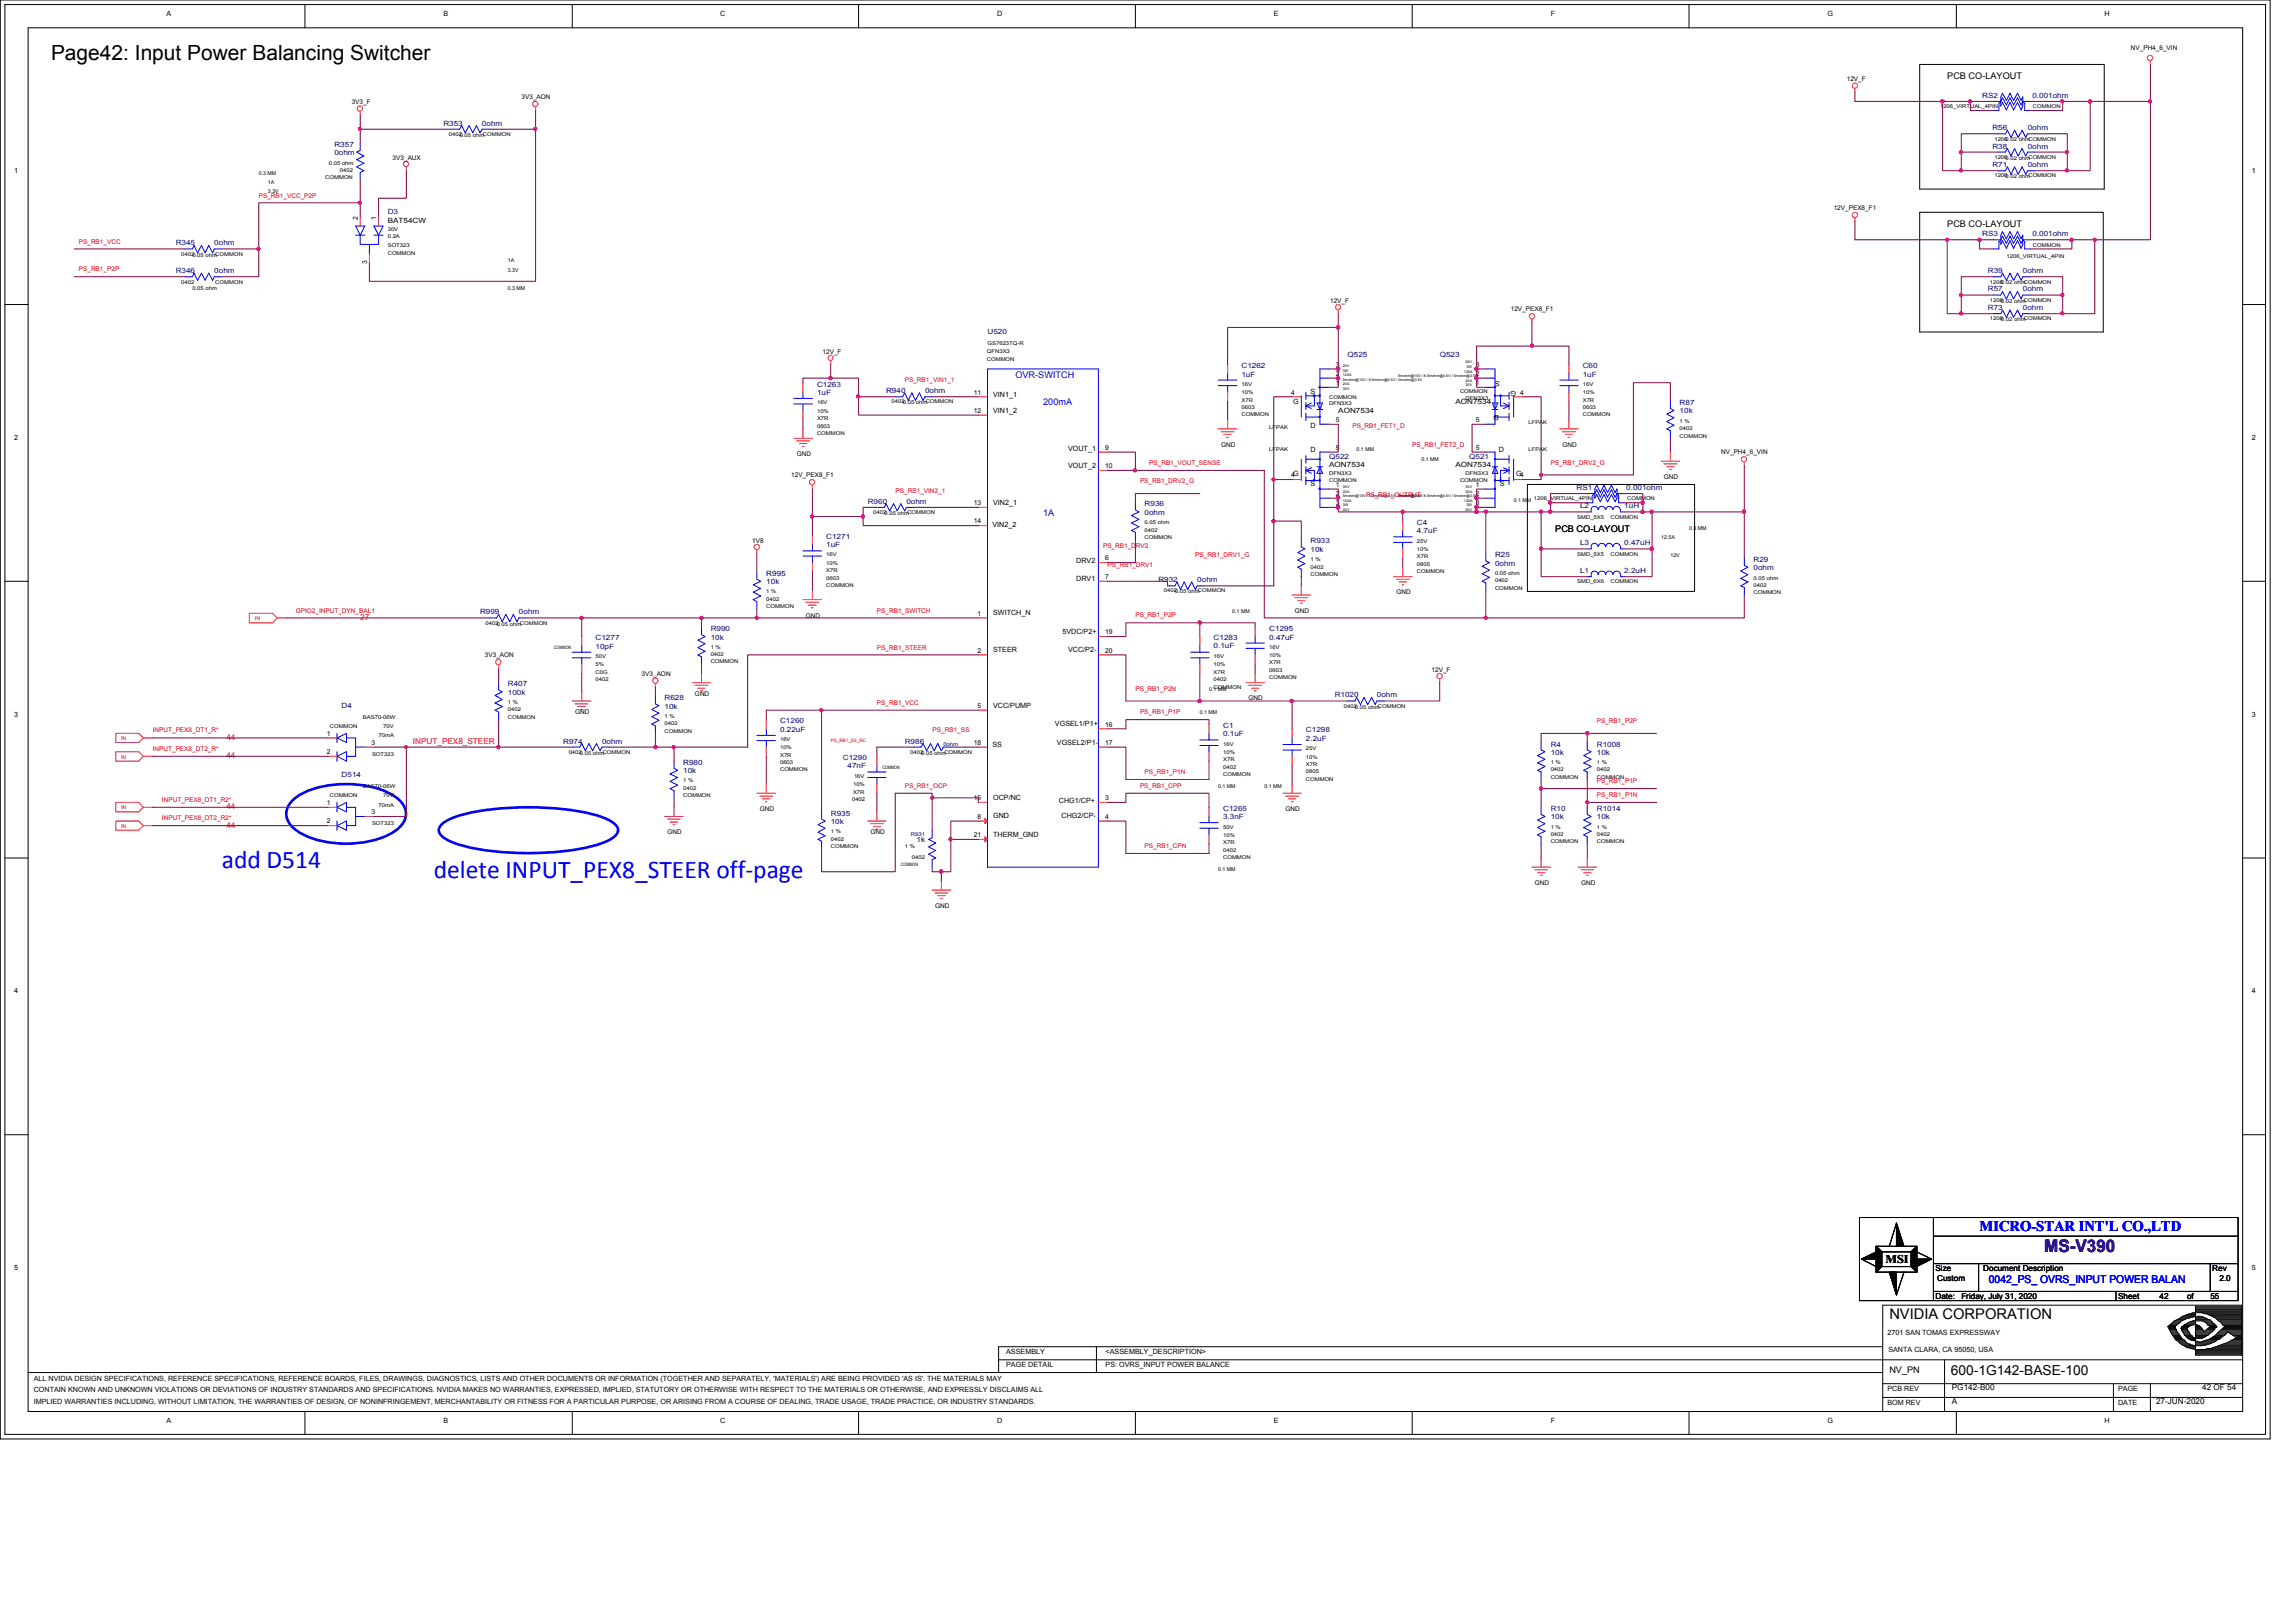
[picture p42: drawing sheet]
<svg xmlns="http://www.w3.org/2000/svg" width="297mm" height="210mm" viewBox="0 0 297 210" stroke-linecap="round" stroke-linejoin="round" font-family="sans-serif">
<defs><g id="words">
<g font-size="3.3" fill="#00f">
<text x="28.7" y="112.4">add D514</text>
<text x="56.1" y="113.6">delete INPUT_PEX8_STEER off-page</text>
</g>
<text font-size="2.7" x="6.6" y="7.7">Page42: Input Power Balancing Switcher</text>
<text font-size="2.2" fill="#400080" x="264.5" y="162.1">MS-V390</text>
<text font-size="1.9" fill="#00f" x="256.1" y="159.3">MICRO-STAR INT'L CO.,LTD</text>
<text font-size="1.9" x="244.4" y="170.7">NVIDIA CORPORATION</text>
<text font-size="1.8" x="252.4" y="177.9">600-1G142-BASE-100</text>
<text font-size="1.5" x="243.9" y="163.4">MSI</text>
<text font-size="1.4" fill="#00f" x="257.3" y="166.1">0042_PS_ OVRS_INPUT POWER BALAN</text>
<g font-size="1.2">
<text x="251.9" y="10.3">PCB CO-LAYOUT</text>
<text x="251.9" y="29.4">PCB CO-LAYOUT</text>
<text x="201.2" y="68.8">PCB CO-LAYOUT</text>
<text x="244.4" y="177.7">NV_PN</text>
</g>
<g font-size="1.2" fill="#00f">
<text x="131.4" y="48.9">OVR-SWITCH</text>
<text x="135" y="52.5">200mA</text>
<text x="135" y="66.8">1A</text>
</g>
<g font-size="1.1" fill="#f00">
<text x="46.6" y="80.2">27</text>
<text x="29.3" y="95.8">44</text>
<text x="29.3" y="98.1">44</text>
<text x="53.4" y="96.2">INPUT_PEX8_STEER</text>
<text x="29.3" y="104.7">44</text>
<text x="29.3" y="107.1">44</text>
</g>
<g font-size="1.1">
<text x="250.4" y="164.5">Size</text>
<text x="250.6" y="165.7">Custom</text>
<text x="256.6" y="164.5">Document Description</text>
<text x="286.2" y="164.5">Rev</text>
<text x="287.1" y="165.7">2.0</text>
<text x="250.4" y="168.1">Date:</text>
<text x="253.7" y="168.1">Friday, July 31, 2020</text>
<text x="274" y="168.1">Sheet</text>
<text x="279.4" y="168.1">42</text>
<text x="283" y="168.1">of</text>
<text x="286" y="168.1">55</text>
<text x="252.5" y="179.9">PG142-B00</text>
<text x="284.9" y="179.9">42 OF 54</text>
<text x="252.5" y="181.7">A</text>
<text x="278.9" y="181.7">27-JUN-2020</text>
</g>
<g font-size=".9">
<text x="21.5" y="2">A</text>
<text x="57.4" y="2">B</text>
<text x="93.2" y="2">C</text>
<text x="129" y="2">D</text>
<text x="164.8" y="2">E</text>
<text x="200.6" y="2">F</text>
<text x="236.4" y="2">G</text>
<text x="272.2" y="2">H</text>
<text x="1.8" y="22.4">1</text>
<text x="291.3" y="22.4">1</text>
<text x="46.3" y="28.4" transform="rotate(-90 46.3 28.4)">2</text>
<text x="48.7" y="28.4" transform="rotate(-90 48.7 28.4)">1</text>
<text x="50.2" y="28.9">BAT54CW</text>
<text x="47.5" y="34.2" transform="rotate(-90 47.5 34.2)">3</text>
<text x="172.8" y="47.5">3</text>
<text x="190.9" y="47.5">3</text>
<text x="126" y="51.1">11</text>
<text x="126" y="53.4">12</text>
<text x="128.5" y="51.4">VIN1_1</text>
<text x="128.5" y="53.4">VIN1_2</text>
<text x="167" y="51.1">4</text>
<text x="167.3" y="52.3">G</text>
<text x="169.5" y="51">S</text>
<text x="172.8" y="49.8">1</text>
<text x="172.8" y="48.6">2</text>
<text x="173.1" y="53.4">AON7534</text>
<text x="188.3" y="52.3">AON7534</text>
<text x="190.9" y="49.8">1</text>
<text x="190.9" y="48.6">2</text>
<text x="193.9" y="53.7" transform="rotate(180 193.9 53.7)">D</text>
<text x="194.1" y="49.3" transform="rotate(180 194.1 49.3)">S</text>
<text x="196.2" y="50.6" transform="rotate(180 196.2 50.6)">G</text>
<text x="196.7" y="51.1">4</text>
<text x="1.8" y="56.9">2</text>
<text x="138.2" y="58.4">VOUT_1</text>
<text x="143" y="58.2">9</text>
<text x="169.5" y="58.5">D</text>
<text x="169.5" y="55.4">D</text>
<text x="172.8" y="58.2">5</text>
<text x="172.8" y="54.6">5</text>
<text x="190.9" y="58.2">5</text>
<text x="190.9" y="54.6">5</text>
<text x="193.9" y="58.5">D</text>
<text x="291.3" y="56.9">2</text>
<text x="126" y="65.4">13</text>
<text x="128.5" y="65.3">VIN2_1</text>
<text x="138.2" y="60.5">VOUT_2</text>
<text x="143" y="60.6">10</text>
<text x="167" y="61.8">4G</text>
<text x="169.5" y="62.9">S</text>
<text x="172" y="60.4">AON7534</text>
<text x="172.8" y="63">1</text>
<text x="172.8" y="64.2">2</text>
<text x="172.8" y="65.4">3</text>
<text x="188.3" y="60.4">AON7534</text>
<text x="190.9" y="63">1</text>
<text x="190.9" y="64.2">2</text>
<text x="190.9" y="65.4">3</text>
<text x="194.1" y="62.9">S</text>
<text x="196.2" y="61.6">G4</text>
<text x="126" y="67.7">14</text>
<text x="128.4" y="68.2">VIN2_2</text>
<text x="139.2" y="72.8">DRV2</text>
<text x="139.2" y="75.2">DRV1</text>
<text x="143" y="72.5">6</text>
<text x="143" y="74.9">7</text>
<text x="126.4" y="79.7">1</text>
<text x="128.5" y="79.6">SWITCH_N</text>
<text x="137.5" y="82">5VDC/P2+</text>
<text x="143" y="82.1">19</text>
<text x="126.4" y="84.5">2</text>
<text x="128.5" y="84.4">STEER</text>
<text x="138.2" y="84.4">VCC/P2-</text>
<text x="143" y="84.5">20</text>
<text x="1.8" y="92.8">3</text>
<text x="42.3" y="95.2">1</text>
<text x="126.4" y="91.6">5</text>
<text x="128.5" y="91.6">VCC/PUMP</text>
<text x="136.5" y="94">VGSEL1/P1+</text>
<text x="143" y="94">16</text>
<text x="291.3" y="92.8">3</text>
<text x="42.3" y="97.6">2</text>
<text x="48" y="96.4">3</text>
<text x="126" y="96.4">18</text>
<text x="128.4" y="96.6">SS</text>
<text x="136.7" y="96.4">VGSEL2/P1-</text>
<text x="143" y="96.4">17</text>
<text x="42.3" y="104.2">1</text>
<text x="42.3" y="106.6">2</text>
<text x="48" y="105.4">3</text>
<text x="126" y="103.5">15</text>
<text x="126.4" y="106">8</text>
<text x="128.5" y="105.9">GND</text>
<text x="128.5" y="103.5">OCP/NC</text>
<text x="137" y="103.9">CHG1/CP+</text>
<text x="137.3" y="105.9">CHG2/CP-</text>
<text x="143" y="103.5">3</text>
<text x="143" y="106">4</text>
<text x="126" y="108.3">21</text>
<text x="128.5" y="108.3">THERM_GND</text>
<text x="1.8" y="128.6">4</text>
<text x="291.3" y="128.6">4</text>
<text x="1.8" y="164.4">5</text>
<text x="291.3" y="164.4">5</text>
<text x="244.2" y="172.8">2701 SAN TOMAS EXPRESSWAY</text>
<text x="4.4" y="178.7">ALL NVIDIA DESIGN SPECIFICATIONS, REFERENCE SPECIFICATIONS, REFERENCE BOARDS, FILES, DRAWINGS, DIAGNOSTICS, LISTS AND OTHER DOCUMENTS OR INFORMATION (TOGETHER AND SEPARATELY, 'MATERIALS') ARE BEING PROVIDED 'AS IS'. THE MATERIALS MAY</text>
<text x="130.2" y="177">PAGE DETAIL</text>
<text x="130.2" y="175.3">ASSEMBLY</text>
<text x="143" y="175.3">&lt;ASSEMBLY_DESCRIPTION&gt;</text>
<text x="143" y="177">PS: OVRS_INPUT POWER BALANCE</text>
<text x="244.3" y="174.9">SANTA CLARA, CA 95050, USA</text>
<text x="4.4" y="180.2">CONTAIN KNOWN AND UNKNOWN VIOLATIONS OR DEVIATIONS OF INDUSTRY STANDARDS AND SPECIFICATIONS. NVIDIA MAKES NO WARRANTIES, EXPRESSED, IMPLIED, STATUTORY OR OTHERWISE WITH RESPECT TO THE MATERIALS OR OTHERWISE, AND EXPRESSLY DISCLAIMS ALL</text>
<text x="4.4" y="181.7">IMPLIED WARRANTIES INCLUDING, WITHOUT LIMITATION, THE WARRANTIES OF DESIGN, OF NONINFRINGEMENT, MERCHANTABILITY OR FITNESS FOR A PARTICULAR PURPOSE, OR ARISING FROM A COURSE OF DEALING, TRADE USAGE, TRADE PRACTICE, OR INDUSTRY STANDARDS.</text>
<text x="21.5" y="184.1">A</text>
<text x="57.4" y="184.1">B</text>
<text x="93.2" y="184.1">C</text>
<text x="129" y="184.1">D</text>
<text x="164.8" y="184.1">E</text>
<text x="200.6" y="184.1">F</text>
<text x="236.4" y="184.1">G</text>
<text x="244.2" y="181.8">BOM REV</text>
<text x="244.2" y="180">PCB REV</text>
<text x="272.2" y="184.1">H</text>
<text x="274" y="180">PAGE</text>
<text x="274" y="181.8">DATE</text>
</g>
<g font-size=".9" fill="#000080">
<text x="57.4" y="16.3">R353</text>
<text x="62.4" y="16.3">0ohm</text>
<text x="256.5" y="12.7">RS2</text>
<text x="257.8" y="16.8">R56</text>
<text x="262.3" y="16.8">0ohm</text>
<text x="262.9" y="12.7">0.001ohm</text>
<text x="43.3" y="20.1">0ohm</text>
<text x="43.3" y="19">R357</text>
<text x="257.8" y="21.6">R71</text>
<text x="257.8" y="19.2">R38</text>
<text x="262.3" y="21.6">0ohm</text>
<text x="262.3" y="19.2">0ohm</text>
<text x="50.2" y="27.7">D3</text>
<text x="22.7" y="35.3">R346</text>
<text x="22.7" y="31.7">R345</text>
<text x="27.7" y="35.3">0ohm</text>
<text x="27.7" y="31.7">0ohm</text>
<text x="256.5" y="30.6">RS3</text>
<text x="257.2" y="35.3">R39</text>
<text x="261.7" y="35.3">0ohm</text>
<text x="262.9" y="30.6">0.001ohm</text>
<text x="257.2" y="40.1">R73</text>
<text x="257.2" y="37.7">R57</text>
<text x="261.7" y="40.1">0ohm</text>
<text x="261.7" y="37.7">0ohm</text>
<text x="127.8" y="43.2">U520</text>
<text x="160.6" y="47.6">C1262</text>
<text x="174.3" y="46.2">Q525</text>
<text x="186.3" y="46.2">Q523</text>
<text x="204.8" y="47.6">C60</text>
<text x="105.7" y="51.1">1uF</text>
<text x="105.7" y="50">C1263</text>
<text x="114.6" y="50.9">R940</text>
<text x="119.7" y="50.9">0ohm</text>
<text x="160.6" y="48.7">1uF</text>
<text x="204.8" y="48.7">1uF</text>
<text x="217.3" y="52.4">R87</text>
<text x="217.3" y="53.5">10k</text>
<text x="172" y="59.4">Q522</text>
<text x="190.1" y="59.4">Q521</text>
<text x="112.3" y="65.2">R960</text>
<text x="117.3" y="65.2">0ohm</text>
<text x="148.1" y="65.5">R936</text>
<text x="204" y="63.4">RS1</text>
<text x="204.4" y="65.8">L2</text>
<text x="210.1" y="65.8">1uH</text>
<text x="210.4" y="63.4">0.001ohm</text>
<text x="106.9" y="70.8">1uF</text>
<text x="106.9" y="69.7">C1271</text>
<text x="148.1" y="66.6">0ohm</text>
<text x="169.5" y="71.4">10k</text>
<text x="169.5" y="70.3">R933</text>
<text x="183.3" y="67.9">C4</text>
<text x="183.3" y="69">4.7uF</text>
<text x="204.4" y="70.6">L3</text>
<text x="210.1" y="70.6">0.47uH</text>
<text x="99.1" y="75.6">10k</text>
<text x="99.1" y="74.5">R995</text>
<text x="149.9" y="75.4">R932</text>
<text x="154.9" y="75.4">0ohm</text>
<text x="193.4" y="73.2">0ohm</text>
<text x="193.4" y="72.1">R25</text>
<text x="204.4" y="74.1">L1</text>
<text x="210.1" y="74.1">2.2uH</text>
<text x="226.9" y="73.8">0ohm</text>
<text x="226.9" y="72.7">R29</text>
<text x="62.1" y="79.5">R999</text>
<text x="67.1" y="79.5">0ohm</text>
<text x="77" y="83.9">10pF</text>
<text x="77" y="82.8">C1277</text>
<text x="91.9" y="81.7">R990</text>
<text x="91.9" y="82.8">10k</text>
<text x="157" y="83.8">0.1uF</text>
<text x="157" y="82.8">C1283</text>
<text x="164.2" y="82.8">0.47uF</text>
<text x="164.2" y="81.7">C1295</text>
<text x="65.7" y="89.9">100k</text>
<text x="65.7" y="88.8">R407</text>
<text x="44.2" y="91.6">D4</text>
<text x="86" y="90.6">R628</text>
<text x="86" y="91.7">10k</text>
<text x="100.9" y="93.6">C1260</text>
<text x="100.9" y="94.7">0.22uF</text>
<text x="158.2" y="95.3">0.1uF</text>
<text x="158.2" y="94.2">C1</text>
<text x="168.9" y="94.8">C1298</text>
<text x="168.9" y="95.9">2.2uF</text>
<text x="172.7" y="90.3">R1020</text>
<text x="178.1" y="90.3">0ohm</text>
<text x="44.2" y="100.5">D514</text>
<text x="72.9" y="96.2">R974</text>
<text x="77.9" y="96.2">0ohm</text>
<text x="88.4" y="99">R980</text>
<text x="88.4" y="100">10k</text>
<text x="109" y="98.4">C1290</text>
<text x="109.6" y="99.4">47nF</text>
<text x="117" y="96.2">R986</text>
<text x="200.6" y="96.6">R4</text>
<text x="200.6" y="97.7">10k</text>
<text x="206.6" y="97.7">10k</text>
<text x="206.6" y="96.6">R1008</text>
<text x="107.5" y="106.6">10k</text>
<text x="107.5" y="105.5">R935</text>
<text x="158.2" y="104.9">C1265</text>
<text x="158.2" y="106">3.3nF</text>
<text x="200.6" y="106">10k</text>
<text x="200.6" y="104.9">R10</text>
<text x="206.6" y="106">10k</text>
<text x="206.6" y="104.9">R1014</text>
<text x="118.6" y="109">1k</text>
</g>
<g font-size=".8">
<text x="238.9" y="10.5">12V_F</text>
<text x="275.7" y="6.5">NV_PH4_6_VIN</text>
<text x="45.5" y="13.4">3V3_F</text>
<text x="67.5" y="12.8">3V3_AON</text>
<text x="50.8" y="20.7">3V3_AUX</text>
<text x="237.2" y="27.1">12V_PEX8_F1</text>
<text x="172.1" y="39.2">12V_F</text>
<text x="195.4" y="40.3">12V_PEX8_F1</text>
<text x="106.4" y="45.8">12V_F</text>
<text x="103.1" y="59">GND</text>
<text x="158" y="57.8">GND</text>
<text x="202.1" y="57.8">GND</text>
<text x="222.7" y="58.8">NV_PH4_6_VIN</text>
<text x="102.4" y="61.8">12V_PEX8_F1</text>
<text x="215.3" y="62">GND</text>
<text x="97.3" y="70.2">1V8</text>
<text x="180.7" y="76.9">GND</text>
<text x="104.3" y="79.9">GND</text>
<text x="167.5" y="79.3">GND</text>
<text x="62.7" y="85">3V3_AON</text>
<text x="83" y="87.4">3V3_AON</text>
<text x="185.2" y="87">12V_F</text>
<text x="74.4" y="92.5">GND</text>
<text x="89.9" y="90">GND</text>
<text x="161.5" y="90.6">GND</text>
<text x="86.4" y="107.9">GND</text>
<text x="98.3" y="105">GND</text>
<text x="112.6" y="107.9">GND</text>
<text x="166.3" y="105">GND</text>
<text x="121" y="117.5">GND</text>
<text x="198.6" y="114.5">GND</text>
<text x="204.6" y="114.5">GND</text>
</g>
<g font-size=".8" fill="#f00">
<text x="33.5" y="25.6">PS_RB1_VCC_P2P</text>
<text x="10.2" y="35.1">PS_RB1_P2P</text>
<text x="10.2" y="31.5">PS_RB1_VCC</text>
<text x="117" y="49.4">PS_RB1_VIN1_1</text>
<text x="175" y="55.4">PS_RB1_FET1_D</text>
<text x="182.7" y="57.8">PS_RB1_FET2_D</text>
<text x="115.9" y="63.8">PS_RB1_VIN2_1</text>
<text x="147.5" y="62.6">PS_RB1_DRV2_G</text>
<text x="148.7" y="60.2">PS_RB1_VOUT_SENSE</text>
<text x="176.7" y="64.3">PS_RB1_OUTPUT</text>
<text x="200.6" y="60.2">PS_RB1_DRV2_G</text>
<text x="142.7" y="70.9">PS_RB1_DRV2</text>
<text x="143.3" y="73.3">PS_RB1_DRV1</text>
<text x="154.6" y="72.1">PS_RB1_DRV1_G</text>
<text x="38.3" y="79.3">GPIO2_INPUT_DYN_BAL1</text>
<text x="113.5" y="79.3">PS_RB1_SWITCH</text>
<text x="146.9" y="79.9">PS_RB1_P2P</text>
<text x="113.5" y="84.1">PS_RB1_STEER</text>
<text x="146.9" y="89.4">PS_RB1_P2N</text>
<text x="19.8" y="94.8">INPUT_PEX8_DT1_R*</text>
<text x="113.5" y="91.2">PS_RB1_VCC</text>
<text x="120.6" y="94.8">PS_RB1_SS</text>
<text x="147.5" y="92.4">PS_RB1_P1P</text>
<text x="206.6" y="93.6">PS_RB1_P2P</text>
<text x="19.8" y="97.2">INPUT_PEX8_DT2_R*</text>
<text x="117" y="102">PS_RB1_OCP</text>
<text x="147.5" y="102">PS_RB1_CPP</text>
<text x="148.1" y="100.2">PS_RB1_P1N</text>
<text x="206.6" y="101.3">PS_RB1_P1P</text>
<text x="21" y="103.8">INPUT_PEX8_DT1_R2*</text>
<text x="21" y="106.1">INPUT_PEX8_DT2_R2*</text>
<text x="206.6" y="103.2">PS_RB1_P1N</text>
<text x="148.1" y="109.7">PS_RB1_CPN</text>
</g>
<g font-size=".7">
<text x="58.1" y="17.6">0402</text>
<text x="59.5" y="17.7">0.05 ohmCOMMON</text>
<text x="251" y="14">1206_VIRTUAL_4PIN</text>
<text x="263" y="14">COMMON</text>
<text x="33.5" y="22.6">0.3 MM</text>
<text x="34.7" y="23.8">1A</text>
<text x="42.1" y="23.2">COMMON</text>
<text x="42.5" y="21.3">0.05 ohm</text>
<text x="44" y="22.2">0402</text>
<text x="258" y="18.2">12060.02 ohmCOMMON</text>
<text x="258" y="22.9">12060.02 ohmCOMMON</text>
<text x="258" y="20.6">12060.02 ohmCOMMON</text>
<text x="34.7" y="25">3.3V</text>
<text x="50.2" y="29.9">30V</text>
<text x="23.4" y="33.1">04020.05 ohmCOMMON</text>
<text x="50.2" y="30.8">0.2A</text>
<text x="50.2" y="31.9">SOT323</text>
<text x="50.2" y="33">COMMON</text>
<text x="65.7" y="34">1A</text>
<text x="65.7" y="35.1">3.3V</text>
<text x="259.6" y="33.4">1206_VIRTUAL_4PIN</text>
<text x="263" y="31.9">COMMON</text>
<text x="23.4" y="36.7">0402</text>
<text x="24.9" y="37.5">0.05 ohm</text>
<text x="27.9" y="36.7">COMMON</text>
<text x="65.7" y="37.5">0.3 MM</text>
<text x="257.4" y="41.4">12060.02 ohmCOMMON</text>
<text x="257.4" y="36.7">12060.02 ohmCOMMON</text>
<text x="257.4" y="39.1">12060.02 ohmCOMMON</text>
<text x="127.7" y="45.6">QFN3X3</text>
<text x="127.7" y="46.7">COMMON</text>
<text x="127.8" y="44.7">GS7623TQ-R</text>
<text x="105.7" y="52.3">16V</text>
<text x="105.7" y="53.4">10%</text>
<text x="115.4" y="52.2">04020.05 ohmCOMMON</text>
<text x="160.6" y="53.9">COMMON</text>
<text x="160.6" y="52">X7R</text>
<text x="160.6" y="52.9">0603</text>
<text x="160.6" y="51">10%</text>
<text x="160.6" y="50">16V</text>
<text x="172" y="51.6">COMMON</text>
<text x="172" y="52.5">DFN3X3</text>
<text x="188.9" y="50.9">COMMON</text>
<text x="189.6" y="51.7">DFN3X3</text>
<text x="204.8" y="52.9">0603</text>
<text x="204.8" y="53.9">COMMON</text>
<text x="204.8" y="51">10%</text>
<text x="204.8" y="50">16V</text>
<text x="204.8" y="52">X7R</text>
<text x="105.7" y="54.4">X7R</text>
<text x="105.7" y="55.3">0603</text>
<text x="105.7" y="56.3">COMMON</text>
<text x="164.2" y="58.4">LFPAK</text>
<text x="164.2" y="55.5">LFPAK</text>
<text x="175.5" y="58.4">0.1 MM</text>
<text x="183.9" y="59.6">0.1 MM</text>
<text x="197.7" y="58.4">LFPAK</text>
<text x="197.7" y="54.8">LFPAK</text>
<text x="217.3" y="56.6">COMMON</text>
<text x="217.3" y="55.7">0402</text>
<text x="217.3" y="54.7">1 %</text>
<text x="172" y="61.5">DFN3X3</text>
<text x="172" y="62.4">COMMON</text>
<text x="188.9" y="62.4">COMMON</text>
<text x="189.6" y="61.5">DFN3X3</text>
<text x="195.8" y="65">0.1 MM</text>
<text x="198.5" y="64.7">1206_VIRTUAL_4PIN</text>
<text x="210.5" y="64.7">COMMON</text>
<text x="113" y="66.5">04020.05 ohmCOMMON</text>
<text x="148.1" y="68.8">0402</text>
<text x="148.1" y="67.9">0.05 ohm</text>
<text x="148.1" y="69.8">COMMON</text>
<text x="183.3" y="70.2">25V</text>
<text x="183.3" y="71.3">10%</text>
<text x="204" y="71.9">SMD_5X5</text>
<text x="204" y="67.1">SMD_5X5</text>
<text x="208.4" y="71.9">COMMON</text>
<text x="208.4" y="67.1">COMMON</text>
<text x="214.9" y="69.8">12.5A</text>
<text x="218.5" y="68.6">0.3 MM</text>
<text x="99.1" y="77.8">0402</text>
<text x="99.1" y="76.8">1 %</text>
<text x="106.9" y="73.1">10%</text>
<text x="106.9" y="75.9">COMMON</text>
<text x="106.9" y="74">X7R</text>
<text x="106.9" y="75">0603</text>
<text x="106.9" y="72">16V</text>
<text x="150.6" y="76.7">04020.05 ohmCOMMON</text>
<text x="169.5" y="72.6">1 %</text>
<text x="169.5" y="73.6">0402</text>
<text x="169.5" y="74.5">COMMON</text>
<text x="183.3" y="73.2">0805</text>
<text x="183.3" y="72.3">X7R</text>
<text x="183.3" y="74.2">COMMON</text>
<text x="193.4" y="75.4">0402</text>
<text x="193.4" y="76.3">COMMON</text>
<text x="193.4" y="74.4">0.05 ohm</text>
<text x="204" y="75.5">SMD_6X6</text>
<text x="208.4" y="75.5">COMMON</text>
<text x="216.1" y="72.1">12V</text>
<text x="226.9" y="75.9">0402</text>
<text x="226.9" y="75">0.05 ohm</text>
<text x="226.9" y="76.9">COMMON</text>
<text x="62.8" y="80.9">04020.05 ohmCOMMON</text>
<text x="91.9" y="83.9">1 %</text>
<text x="99.1" y="78.7">COMMON</text>
<text x="159.4" y="79.3">0.1 MM</text>
<text x="164.2" y="83.9">16V</text>
<text x="77" y="87.2">C0G</text>
<text x="77" y="88.1">0402</text>
<text x="77" y="85.2">50V</text>
<text x="77" y="86.2">5%</text>
<text x="91.9" y="85.9">COMMON</text>
<text x="91.9" y="84.9">0402</text>
<text x="156.4" y="89.5">0.1 MM</text>
<text x="157" y="87.2">X7R</text>
<text x="157" y="88.1">0402</text>
<text x="157" y="89.1">COMMON</text>
<text x="157" y="85.2">16V</text>
<text x="157" y="86.2">10%</text>
<text x="164.2" y="87.9">COMMON</text>
<text x="164.2" y="87">0603</text>
<text x="164.2" y="86">X7R</text>
<text x="164.2" y="85">10%</text>
<text x="42.7" y="94.2">COMMON</text>
<text x="46.9" y="93">BAS70-06W</text>
<text x="49" y="95.4">70mA</text>
<text x="49.6" y="94.2">70V</text>
<text x="65.7" y="91.1">1 %</text>
<text x="65.7" y="92.1">0402</text>
<text x="65.7" y="93">COMMON</text>
<text x="86" y="94.8">COMMON</text>
<text x="86" y="92.9">1 %</text>
<text x="86" y="93.9">0402</text>
<text x="100.9" y="95.9">16V</text>
<text x="155.2" y="92.5">0.1 MM</text>
<text x="173.9" y="91.6">04020.05 ohmCOMMON</text>
<text x="46.9" y="102">BAS70-06W</text>
<text x="48.1" y="97.8">SOT323</text>
<text x="73.6" y="97.6">04020.05 ohmCOMMON</text>
<text x="88.4" y="101.3">1 %</text>
<text x="100.9" y="98.9">0603</text>
<text x="100.9" y="99.8">COMMON</text>
<text x="100.9" y="97.9">X7R</text>
<text x="100.9" y="97">10%</text>
<text x="110.4" y="101.8">10%</text>
<text x="110.5" y="100.7">16V</text>
<text x="117.8" y="97.6">0402</text>
<text x="119.2" y="97.7">0.05 ohmCOMMON</text>
<text x="157.6" y="102">0.1 MM</text>
<text x="158.2" y="99.5">0402</text>
<text x="158.2" y="98.5">X7R</text>
<text x="158.2" y="97.6">10%</text>
<text x="158.2" y="96.5">16V</text>
<text x="158.2" y="100.5">COMMON</text>
<text x="163.6" y="102">0.1 MM</text>
<text x="168.9" y="97.1">25V</text>
<text x="168.9" y="99.1">X7R</text>
<text x="168.9" y="100.1">0805</text>
<text x="168.9" y="101">COMMON</text>
<text x="168.9" y="98.2">10%</text>
<text x="200.6" y="99.8">0402</text>
<text x="200.6" y="98.9">1 %</text>
<text x="200.6" y="100.8">COMMON</text>
<text x="206.6" y="99.8">0402</text>
<text x="206.6" y="98.9">1 %</text>
<text x="206.6" y="100.8">COMMON</text>
<text x="42.7" y="103.2">COMMON</text>
<text x="48.1" y="106.8">SOT323</text>
<text x="49" y="104.4">70mA</text>
<text x="49.6" y="103.2">70V</text>
<text x="88.4" y="103.2">COMMON</text>
<text x="88.4" y="102.2">0402</text>
<text x="107.5" y="107.8">1 %</text>
<text x="110.2" y="103.7">0402</text>
<text x="110.4" y="102.7">X7R</text>
<text x="158.2" y="107.2">50V</text>
<text x="200.6" y="107.2">1 %</text>
<text x="206.6" y="107.2">1 %</text>
<text x="107.5" y="108.8">0402</text>
<text x="107.5" y="109.7">COMMON</text>
<text x="117" y="109.7">1 %</text>
<text x="118" y="111.2">0402</text>
<text x="157.6" y="112.7">0.1 MM</text>
<text x="158.2" y="111.2">COMMON</text>
<text x="158.2" y="110.2">0402</text>
<text x="158.2" y="109.3">X7R</text>
<text x="158.2" y="108.3">10%</text>
<text x="200.6" y="109.1">COMMON</text>
<text x="200.6" y="108.2">0402</text>
<text x="206.6" y="108.2">0402</text>
<text x="206.6" y="109.1">COMMON</text>
</g>
<g font-size=".7" fill="#f00">
<text x="33" y="80.3">IN</text>
<text x="15.7" y="95.8">IN</text>
<text x="15.7" y="98.2">IN</text>
<text x="15.7" y="104.7">IN</text>
<text x="15.7" y="107.1">IN</text>
</g>
<g font-size=".7" fill="#000080">
<text x="122" y="96.5">0ohm</text>
<text x="117.9" y="108.2">R931</text>
</g>
<g font-size=".6">
<text x="71.7" y="84">COMMON</text>
<text x="114.2" y="99.5">COMMON</text>
<text x="116.5" y="112.1">COMMON</text>
</g>
<text font-size=".6" fill="#f00" x="107.5" y="96">PS_RB1_SS_RC</text>
<g font-size=".5">
<text x="173.7" y="47.5">20V</text>
<text x="189.6" y="47">20V</text>
<text x="189.7" y="47.6">3W</text>
<text x="173.7" y="48.7">120A</text>
<text x="173.7" y="49.3">5mohm@10V / 8.5mohm@4.5V / 0mohm@2.5V</text>
<text x="173.7" y="48.1">3W</text>
<text x="173.7" y="49.9">20A</text>
<text x="173.7" y="50.5">30V</text>
<text x="180.9" y="48.8">5mohm@10V / 8.5mohm@4.5V / 0mohm@2.5V</text>
<text x="189.4" y="48.2">120A</text>
<text x="189.6" y="50">30V</text>
<text x="189.6" y="49.4">20A</text>
<text x="173.7" y="64.3">5mohm@10V / 8.5mohm@4.5V / 0mohm@2.5V</text>
<text x="173.7" y="63.8">20A</text>
<text x="173.7" y="64.9">120A</text>
<text x="173.7" y="63.2">30V</text>
<text x="173.7" y="65.5">3W</text>
<text x="180.9" y="64.3">5mohm@10V / 8.5mohm@4.5V / 0mohm@2.5V</text>
<text x="189.4" y="64.9">120A</text>
<text x="189.6" y="63.2">30V</text>
<text x="189.6" y="63.8">20A</text>
<text x="189.7" y="65.5">3W</text>
<text x="173.7" y="66.1">20V</text>
<text x="189.6" y="66.1">20V</text>
</g>
</g></defs>
<g fill="none" stroke="#000" stroke-width=".13">
<path d="M0 0h293.7v186.2h-293.7zM.6 .6h292.5v185h-292.5zM3.6 3.6h286.5v179.1h-286.5zM39.4 .6v3M74 .6v3M111.1 .6v3M146.9 .6v3M182.7 .6v3M218.5 .6v3M248.4 8.3h23.8v16.2h-23.8zM253.1 .6v3M.6 39.4h3"/>
<path d="M248.4 27.5h23.7v15.5h-23.7zM290.1 39.4h3M.6 75.2h3M197.6 62.7h21.6v13.8h-21.6zM290.1 75.2h3M.6 111h3M290.1 111h3M.6 146.8h3M240.6 157.6h48.9v10.7h-48.9zM245.4 158.3l.9 3h-.9zM245.4 158.3l-1 3M250.1 160h39.4"/>
<path d="M250.1 157.6v10.7M290.1 146.8h3M3.6 177.6h240M129.2 176h160.9M141.8 174.3v3.3M240.8 162.9l1.9-.9v.9zM240.8 162.9l1.9 1M242.7 161.3h5.3v3.3h-5.3zM242.7 161.3l.7 .7v1.9l-.7 .7zM242.7 161.3l.7 .7M243.4 162h3.9v1.9h-3.9zM243.4 163.9l-.7 .7"/>
<path d="M243.6 174.3h-114.4v3.3M243.6 179.1h46.5M244.4 164.6h1v3zM246.3 164.6l-.9 3M247.3 163.9l.7 .7M248 161.3v3.3l-.7-.7v-1.9zM248 161.3l-.7 .7M248 162.9h1.9l-1.9 1zM248 162l1.9 .9M250.1 167.1h39.4M250.1 163.5h39.4M251.6 176v6.7"/>
<path d="M256 163.5v3.6M273.4 179.1v3.6M273.8 167.1v1.2M278.2 179.1v3.6M280.4 171.7h1M280.4 171.7l.3 .4M280.6 171.8h.8M280.6 171.9h.8M280.7 171.5h.8M280.7 172h.8M280.7 172.1h.8M280.7 172.1l.2 .4"/>
<path d="M280.8 171.4h.8M280.8 172.4h.8M280.8 172.2h.8M280.9 171.3h.9M280.9 172.5l.4 .6M280.9 172.5h.9M281 171.2h.9M281 171.2l-.6 .5M281 172.6h.9M281 172.8h.9M281.2 171.1h.9M281.2 172.8h.8"/>
<path d="M281.3 173.1l.1 .2 .9 .8 .3 .1M281.3 173h.8M281.3 173.1h.9M281.4 171.7v.1M281.4 171.8v.1M281.4 171.9l.1 .1M281.4 173.2h.9M281.5 171.5l-.1 .2M281.5 170.8h1M281.5 172v.1M281.5 172.1l.3 .4M281.5 173.3h.8"/>
<path d="M281.6 173.4h1M281.8 171.3l-.3 .2M281.8 170.7h.9M281.8 172.5l.1 .1M281.8 173.6h.9M281.9 172.6l.3 .6 .4 .2M281.9 173.7h1M282 170.6h.9M282.1 170.5h1.3M282.1 173.8h.8M282.2 170.9l-.4 .4M282.2 173.9h1.1"/>
<path d="M282.2 172.1h.9M282.2 172h.7M282.2 172.1l.1 .1M282.2 172v.1M282.2 171.9v.1M282.2 171.8l-.1 .1h.1M282.2 171.8h.9M282.2 171.9h.7M282.3 171.7h-.1v.1M282.3 174.1h1.3M282.3 172.4h.9M282.3 171.7h.9"/>
<path d="M282.5 170.3h1.5M282.5 172.5h.7M282.5 171.5h.9M282.6 174.2h1.4M282.6 172.8h.8M282.6 172.6h.7M282.6 172.8l.3 .3h1M282.6 174.2l.3 .2 1.1 .3M282.6 173.4l.3 .4M282.7 170.7l-.5 .2h-.8M282.7 170.2h1.3M282.7 172.8h.9"/>
<path d="M282.7 171.4h1.1M282.9 174.3h1.1M282.9 173h.8M282.9 170.6l-.2 .1M282.9 170.1h1.1M282.9 173.1l.2 .1h.9M282.9 170.1l-.6 .2-1 .6-.3 .3M282.9 173.8l.4 .1M282.9 171.3h1.1M283.1 174.4h.9M283.1 172.2h-.8l.3 .6M283.1 173.2l.3 .2 1.1 .3 .6-.1"/>
<path d="M283.1 172.2l.1 .2M283.2 171.7l-.3 .2 .2 .3M283.2 172.4l.1 .2M283.2 171.2h.8M283.3 172.6v.2h.3M283.3 173.9l.1 .2h.3a3 3 0 0 0 1.7 0M283.3 173.3h.7M283.4 170.5l-.5 .1M283.4 170h.6M283.4 170l-.5 .1M283.4 171.1h.6M283.6 174.5h.4"/>
<path d="M283.6 173.4h.4M283.6 172.8l.1 .2M283.7 173l.3 .2M284 171.7h.6M284 171.9h.9M284 172.2h1.1M284 172.4h2.2M284 174.7h6M284 170.3l-.6 .2M284 169.6h6M284 169.2h6M284 169.7h6"/>
<path d="M284 169.4h6M284 169.3h6M284 169.5h6M284 175.3h6M284 175.1h6M284 175h6M284 174.9h6M284 173.1h1.1M284 173h1.4M284 173.7h2.3M284 172.8h1.6M284 172.8h1.7"/>
<path d="M284 173.8h2.1M284 173.9h1.7M284 172.6h1.8M284 172.5h1.9M284 174.1h1.4M284 172.1h1M284 172h.9M284 171.8h.8M284 170.5h1.1M284 170.6h1.4M284 170.7h1.6M284 170.8h1.8"/>
<path d="M284 169h6v6.4h-6zM284 171.5h.4M284 174.7h1M284 170.3h.8l.3 .2M284.4 171.5l-.1-.1h-.6l-.5 .3M284.4 171.5h.1l.3 .3M284.8 169.9h5.2M284.8 171.8l.1 .2M284.9 170.9h1M284.9 172l.2 .2M285 169.9h-.4a1.7 1.7 0 0 0-1.2 .1M285 170.9h-.2a2.62 2.62 0 0 0-2.5 .8"/>
<path d="M285 170.9h.1M285 169.9l.1 .1h.4l.2 .1M285 169.9h.1M285 174.7h.1M285 170.9l.2 .2M285.1 173.1h-.1l-.1 .1h-.9M285.1 173.6h1.4M285.1 170.5l.4 .1 .1 .1M285.2 171.1h1M285.2 171.1l.3 .1 .1 .2 .3 .3M285.2 172.2h1.1M285.4 171.2h.9"/>
<path d="M285.4 170h4.6M285.4 173l-.3 .1M285.4 173h.1M285.5 173.4h1.3M285.5 172.1h.9M285.6 172.8l-.2 .2M285.6 171.3h.8M285.6 172h.9M285.6 170.7a1.19 1.19 0 0 1 .8 .6h.1v.1M285.7 172.8h-.1M285.7 171.9h.8M285.7 171.4h.8"/>
<path d="M285.7 173.3h1.3M285.7 170.1h4.3M285.7 174.5h4.3M285.7 173.3l-.6 .3M285.7 170.1l.2 .1M285.8 171.5h.9M285.8 171.8h.9M285.9 171.7h.9M285.9 173.2h1.2M285.9 170.2h4.1M285.9 171.7l-.8 .7v-.2M285.9 173.2l-.2 .1"/>
<path d="M285.9 171.7h.1M285.9 172.5l-.2 .3M285.9 163.5v3.6M285.9 170.2l.5 .3M286.1 173.8l-.7 .3M286.2 173.1h1.2M286.2 174.4h3.8M286.2 170.3h3.8M286.3 173h1.2M286.4 170.5h3.6M286.4 170.5l.9 .6M286.4 172.1l-.5 .4"/>
<path d="M286.5 171.9l-.1 .2M286.5 172.8h1.1M286.5 171.4l.2 .1M286.7 171.8l-.2 .1M286.7 172.8h1.2M286.7 174.3h3.3M286.7 170.6h3.3M286.7 174.3l-.8 .2-.9 .2M286.7 171.5l.1 .2M286.8 171.7v.1h-.1M286.8 172.6h1.2M286.8 170.7h3.2"/>
<path d="M286.8 172.6l-.9 .6M286.9 172.5h1.2M287 170.8h3M287 174.2h3M287.1 170.9h2.9M287.1 172.4h2.9M287.3 171.1h2.7M287.3 171.1l.3 .4 .3 .2M287.3 172.2h2.7M287.4 173.1l-.3 .2h-.2l-.2 .3-.6 .2M287.4 174.1h2.6M287.4 171.2h2.6"/>
<path d="M287.4 172.1h2.6M287.5 171.3h2.5M287.5 172h2.5M287.6 171.4h2.4M287.6 171.9h2.4M287.7 171.5h2.3M287.7 171.8h2.3M287.7 173.9h2.3M287.9 172.8l-.5 .3M287.9 171.7l-1.1 .9M287.9 171.7h2.1M288.1 173.8h1.9"/>
<path d="M288.2 172.4l-.3 .4M288.2 172.4l.2 .1M288.2 172.4h.1M288.3 173.7h1.7M288.4 172.5h1.6M288.4 172.5l.9 .6M288.6 172.6h1.4M288.6 173.6h1.4M288.7 173.4h1.3M288.7 173.4l-.4 .3-1.6 .6M288.8 172.8h1.2M288.9 173.3h1.1"/>
<path d="M289 173.2h1M289 172.8h1M289.3 173.1l-.6 .3M289.3 173h.7M289.3 173.1h.7M290.1 168.9h-46.5v13.8M39.4 182.7v2.9M74 182.7v2.9M111.1 182.7v2.9M146.9 182.7v2.9M182.7 182.7v2.9M218.5 182.7v2.9"/>
<path d="M243.6 180.8h46.5M253.1 182.7v2.9"/>
</g>
<path d="M37.9 103.5a9.4 9.4 0 0 1 5.6-2 12.7 12.7 0 0 1 7.5 1.5 2.68 2.68 0 0 1 1.4 2.9 4 4 0 0 1-2.1 2.1 13.8 13.8 0 0 1-11 0 3.6 3.6 0 0 1-2.3-2.7l.1-.6 .3-.6zM57.3 106.6a13.3 13.3 0 0 1 6.2-1.9 39.3 39.3 0 0 1 13.6 .8 4.8 4.8 0 0 1 2.7 1.5l.2 .4-.2 .5a4.8 4.8 0 0 1-2.7 1.5 37.7 37.7 0 0 1-17.5 0 4.8 4.8 0 0 1-2.7-1.5l-.1-.5 .1-.4z" fill="none" stroke="#00f" stroke-width=".34"/>
<g fill="none" stroke="#f00" stroke-width=".13">
<path d="M46.6 14.4v.5M69.3 13.8v.5M240 11.5v.4M258.5 17.3h.1M263.3 17.3h.1M278.2 7.9v.4M52.6 21.6v.5M240 28.2v.5M257.9 35.8h.1M258.5 22.1h.1M262.7 35.8h.1M263.3 22.1h.1"/>
<path d="M102.7 56.7h2.4M103.1 57.1h1.6M103.4 57.4h1M103.8 57.8h.2M103.9 55.5v1.2M107.5 46.7v.5M115.8 51.3h.1M120.6 51.3h.1M157.6 55.5h2.4M158 55.9h1.6M158.3 56.2h1M158.7 56.6h.2"/>
<path d="M158.8 54.3v1.2M158.8 47.2v1.1M158.8 50.8v1.1M173.1 40.1v.5M192.2 58.5h.1M198.2 41.3v.5M201.8 55.5h2.4M202.1 55.9h1.7M202.5 56.2h.9M202.8 56.6h.3M203 54.3v1.2M214.9 59.7h2.4"/>
<path d="M216.1 58.5v1.2M225.7 59.8v.5M257.9 40.6h.1M262.7 40.6h.1M35.9 80l-.6-.6h-3v1.2h3l.6-.6h1.1M97.9 71.2v.4M103.9 77.6h2.4M104.3 77.9h1.6M104.6 78.3h1M105 78.7h.2M105.1 76.4v1.2M105.1 62.8v.5"/>
<path d="M126.6 80h1.2M142.1 72.8h1.2M142.1 75.2h1.2M167.2 77h2.3M167.5 77.3h1.7M167.9 77.7h.9M168.2 78.1h.3M168.3 75.8v1.2M180.3 74.6h2.4M180.7 75h1.6M181 75.3h1M181.4 75.7h.2"/>
<path d="M181.5 73.4v1.2M192.2 63.3h.1M192.2 64.5h.1M192.2 65.7h.1M195.8 62.1h1.2M205.3 74.6h.1M210.1 74.6h.1M215.3 60h1.6M215.6 60.4h1M216 60.7h.2M225.7 72.2h.1M225.7 77h.1"/>
<path d="M18.5 97.9l-.6-.6h-2.9v1.2h2.9l.6-.6h1.2M18.5 95.5l-.6-.6h-2.9v1.2h2.9l.6-.6h1.2M64.5 86.1v.5M74 90.7h2.4M74.4 91.1h1.7M74.8 91.4h.9M75.1 91.8h.2M75.3 89.5v1.2M84.8 88.5v.4M89.6 88.3h2.3M89.9 88.7h1.7M90.3 89.1h.9"/>
<path d="M90.6 89.4h.3M90.8 87.2v1.1M90.8 81.2h.1M90.8 85.9h.1M126.6 84.7h1.2M126.6 91.9h1.2M161.2 88.3h2.4M161.5 88.7h1.7M161.9 89.1h.9M162.3 89.4h.2M162.4 87.2v1.1M162.4 81.2v1.2"/>
<path d="M162.4 84.7v1.2M186.3 87.9v.4M18.5 104.5l-.6-.7h-2.9v1.3h2.9l.6-.6h1.2M18.5 106.8l-.6-.5h-2.9v1.1h2.9l.6-.6h1.2M42.4 104.5h1.2M42.4 106.8h1.2M47.2 105.7h1.2M86 105.7h2.4M86.4 106h1.6M86.7 106.4h1M87.1 106.7h.2M87.2 104.5v1.2"/>
<path d="M97.9 102.7h2.4M98.3 103h1.6M98.6 103.4h1M99 103.8h.2M99.1 101.5v1.2M112.3 106.3h2.3M112.6 106.6h1.7M113 107h.9M113.3 107.3h.3M113.4 105.1v1.2M120.6 115.2h2.4M121 115.6h1.6"/>
<path d="M121.3 115.9h1M121.7 116.3h.2M121.8 114v1.2M142.1 103.8h1.2M142.1 106.3h1.2M166 102.7h2.3M166.3 103h1.7M166.7 103.4h.9M167 103.8h.3M167.2 101.5v1.2M198.2 112.2h2.4M198.6 112.6h1.6"/>
<path d="M198.9 112.9h1M199.3 113.3h.2M199.4 111v1.2M204.2 112.2h2.4M204.5 112.6h1.7M204.9 112.9h1M205.3 113.3h.2M205.3 111v1.2"/>
<circle cx="46.6" cy="14" r=".34"/>
<circle cx="69.2" cy="13.5" r=".34"/>
<circle cx="240" cy="11.1" r=".34"/>
<circle cx="278.2" cy="7.5" r=".34"/>
<circle cx="52.5" cy="21.2" r=".33"/>
<circle cx="173.1" cy="39.7" r=".33"/>
<circle cx="240" cy="27.8" r=".34"/>
<circle cx="107.4" cy="46.3" r=".33"/>
<circle cx="198.2" cy="40.9" r=".34"/>
<circle cx="225.6" cy="59.4" r=".34"/>
<circle cx="97.9" cy="70.8" r=".34"/>
<circle cx="105.1" cy="62.4" r=".34"/>
<circle cx="64.5" cy="85.7" r=".34"/>
<circle cx="84.8" cy="88.1" r=".34"/>
<circle cx="186.3" cy="87.5" r=".34"/>
</g>
<g fill="#000">
<path d="M245.4 158.3l.9 3h-.9zM240.8 162.9l1.9-.9v.9zM244.4 164.6h1v3zM248 162.9h1.9l-1.9 1z"/>
<path d="M242.7 161.3l.7 .7v1.9l-.7 .7z" fill-rule="evenodd"/>
<path d="M242.7 161.3l.7 .7v1.9l-.7 .7z" fill-rule="evenodd"/>
<path d="M242.7 161.3l.7 .7v1.9l-.7 .7z" fill-rule="evenodd"/>
<path d="M248 161.3v3.3l-.7-.7v-1.9z" fill-rule="evenodd"/>
<path d="M248 161.3v3.3l-.7-.7v-1.9z" fill-rule="evenodd"/>
<path d="M248 161.3v3.3l-.7-.7v-1.9z" fill-rule="evenodd"/>
</g>
<g fill="none" stroke="#00f" stroke-width=".13">
<path d="M258.5 17.3h.9l.3-.5 .5 1 .4-1 .5 1 .5-1 .5 1 .2-.5h1M257.9 35.8h1l.2-.5 .5 1 .4-1 .5 1 .5-1 .5 1 .2-.5h1M258.5 22.1h.9l.3-.5 .5 1 .4-1 .5 1 .5-1 .5 1 .2-.5h1M115.8 51.3h1l.2-.5 .5 1 .5-1 .4 1 .5-1 .5 1 .3-.5h.9M127.8 47.7h14.3v64.5h-14.3zM127.8 53.7h.1M127.8 51.3h.1M142.1 58.5h.1M157.6 49.2h2.4M157.6 49.9h2.4M158.8 49.9v.9M158.8 48.3v.9"/>
<path d="M192.2 58.5h1.2v7.2h-1.2M193.3 59.4h.2v.1h-.2zM193.4 59.4h1.8M195.2 59v.9M195.8 59.4v2.8M257.9 40.6h1l.2-.5 .5 1 .4-1 .5 1 .5-1 .5 1 .2-.5h1M127.8 68h.1M127.8 65.7h.1M127.8 80h.1M142.1 72.8h.1M142.1 75.2h.1M142.1 60.9h.1"/>
<path d="M192.2 63.3h1.2M192.2 64.5h1.2M193.1 60.4h.7M193.3 62.1h.2l-.1 .2zM193.3 63.2h.2v.1h-.2zM193.4 60.4l.4 .9h-.7zM193.4 62.2h1.8M194.1 62.1h.1l-.1 .2zM194.5 60.5l.7 .4M195.2 60.9h-1.1v1.3M195.2 60.9l-.7 .4M195.2 60.4v.9"/>
<path d="M195.2 61.7v1M195.8 62.1h.1M205.9 74.3a.44 .44 0 0 1 .4-.4 .44 .44 0 0 1 .4 .4M205.9 74.4v.2h-.6M206.8 74.3a.47 .47 0 0 1 .5-.4 .47 .47 0 0 1 .4 .4M207.8 74.3a.44 .44 0 0 1 .4-.4 .44 .44 0 0 1 .4 .4M208.7 74.3a.47 .47 0 0 1 .5-.4 .47 .47 0 0 1 .4 .4M209.7 74.4v.2h.4M225.7 72.2v1l.4 .2-.9 .5 .9 .5-.9 .4 .9 .5-.9 .5 .5 .2v1M90.8 81.2v.9l.4 .3-.9 .4 .9 .5-.9 .5 .9 .5-.9 .4 .5 .3v.9M127.8 91.9h.1M127.8 84.7h.1"/>
<path d="M127.8 96.7h.1M142.1 82.4h.1M142.1 84.7h.1M142.1 96.7h.1M142.1 94.3h.1M161.2 83.2h2.4M161.2 83.9h2.4M162.4 83.9v.8M162.4 82.4v.8M43.6 103.8v1.3M43.6 104.5l1.2-.7v1.3zM43.6 106.3v1.1"/>
<path d="M43.6 106.8l1.2-.5v1.1zM44.8 104.5h1.2v2.3h-1.2M46 105.7h1.2M127.8 103.8h.1M127.8 106.3h.1M127.8 108.6h.1M142.1 106.3h.1M142.1 103.8h.1"/>
</g>
<path d="M127.4 105.9l.4 .4-.4 .3z" fill="#f00"/>
<g fill="none" stroke="#f00" stroke-width=".13">
<path d="M126.6 51.3h1.2M126.6 53.7h1.2M142.1 58.5h1.2M126.6 65.7h1.2M126.6 68h1.2M142.1 60.9h1.2M126.6 96.7h1.2M142.1 94.3h1.2M142.1 96.7h1.2M142.1 82.4h1.2M142.1 84.7h1.2M126.6 106.3h1.2"/>
<path d="M126.6 103.8h1.2M127.4 105.9l.4 .4-.4 .3z"/>
</g>
<path d="M127.4 108.3l.4 .3-.4 .4z" fill="#f00"/>
<g fill="none" stroke="#f00" stroke-width=".13">
<path d="M46.6 18.5h.1M58.5 16.7h.1M63.3 16.7h.1M257.9 13.1h.1M257.9 14.3h.1M258.5 19.7h.1M262.7 14.3h.1M262.7 13.1h.1M263.3 19.7h.1M23.9 35.8h.1M23.9 32.2h.1M28.7 35.8h.1"/>
<path d="M28.7 32.2h.1M46.6 28.1v1.2M46.6 23.3h.1M47.8 32.8v1.2M49 28.1v1.2M257.9 38.2h.1M257.9 31h.1M257.9 32.2h.1M262.7 38.2h.1M262.7 32.2h.1M262.7 31h.1M103.9 49.5v1.3"/>
<path d="M103.9 53.1v1.2M167.2 51.3h1.1M171.9 58.5h.1M171.9 50.1h.1M171.9 48.9h.1M171.9 47.7h.1M171.9 54.9h.1M192.2 50.1h.1M192.2 48.9h.1M192.2 47.7h.1M192.2 54.9h.1M195.8 51.3h1.2"/>
<path d="M203 47.2v1.1M203 50.8v1.1M216.1 51.9h.1M216.1 56.7h.1M63.3 80h.1M68.1 80h.1M97.9 74h.1M97.9 78.8h.1M105.1 69.3v1.1M105.1 72.8v1.2M113.4 65.7h.1M118.2 65.7h.1"/>
<path d="M146.9 65.1h.1M146.9 69.8h.1M151 75.8h.1M155.8 75.8h.1M167.2 62.1h1.1M168.3 69.8h.1M168.3 74.6h.1M171.9 63.3h.1M171.9 64.5h.1M171.9 65.7h.1M181.5 67.4v1.3M181.5 71v1.2"/>
<path d="M192.2 71.6h.1M192.2 76.4h.1M205.3 63.9h.1M205.3 65.1h.1M205.3 71h.1M205.3 66.2h.1M210.1 65.1h.1M210.1 63.9h.1M210.1 71h.1M210.1 66.2h.1M42.4 95.5h1.2M42.4 97.9h1.2"/>
<path d="M47.2 96.7h1.2M64.5 88.3h.1M64.5 93.1h.1M74 96.7h.1M75.3 82.4v1.2M75.3 85.9v1.3M78.8 96.7h.1M84.8 90.1h.1M84.8 94.9h.1M87.2 98.5h.1M99.1 93.1v1.2M99.1 96.7v1.2"/>
<path d="M113.4 97.9v1.2M118.2 96.7h.1M123 96.7h.1M155.2 82.4v1.2M155.2 85.9v1.3M156.4 93.7v1.2M156.4 97.3v1.2M167.2 94.3v1.2M167.2 97.9v1.2M174.3 90.7h.1M179.1 90.7h.1M199.4 96.1h.1"/>
<path d="M205.3 96.1h.1M87.2 103.2h.1M106.3 105.1h.1M106.3 109.8h.1M113.4 101.5v1.2M120.6 107.4h.1M120.6 112.2h.1M126.6 108.6h1.2M127.4 108.3l.4 .3-.4 .4zM156.4 104.5v1.2M156.4 108v1.2M199.4 104.5h.1"/>
<path d="M199.4 109.2h.1M199.4 100.9h.1M205.3 100.9h.1M205.3 104.5h.1M205.3 109.2h.1"/>
</g>
<g fill="none" stroke="#00f" stroke-width=".13">
<path d="M46.6 18.5v1l-.5 .2 1 .5-1 .5 1 .4-1 .5 1 .5-.5 .2v1M58.5 16.7h1l.2-.4 .5 .9 .5-.9 .5 .9 .4-.9 .5 .9 .3-.5h.9M257.9 13.1h1M258.5 19.7h.9l.3-.5 .5 1 .4-1 .5 1 .5-1 .5 1 .2-.5h1M258.9 13.1l-.3 .3v.9h-.7M258.9 13.1l.2-.4 .5 .9 .4-.9 .5 .9 .5-.9 .5 .9 .2-.5M259.1 12.1l.5 .9 .4-.9 .5 .9 .5-.9 .5 .9 .2-.5v1.2l-.2 .5-.5-1-.5 1-.5-1-.4 1-.5-1-.2 .5v-1.2zM261.7 13.1l.2 .3v.9h.8M261.7 13.1h1M23.9 35.8h1l.2-.5 .5 1 .5-1 .4 1 .5-1 .5 1 .2-.5h1M23.9 32.2h1l.2-.5 .5 1 .5-1 .4 1 .5-1 .5 1 .2-.5h1M46 30.4h1.2"/>
<path d="M46 29.3h1.2l-.6 1.1zM46.6 29.3h.1M47.8 31.6v1.2M48.4 30.4h1.2M48.4 29.3h1.2l-.6 1.1zM49 29.3h.1M49 30.4v1.2h-2.4v-1.2M257.9 38.2h1l.2-.5 .5 1 .4-1 .5 1 .5-1 .5 1 .2-.5h1M257.9 31h1M258.9 31l-.3 .3v.9h-.7M258.9 31l.2-.4 .5 .9 .4-.9 .5 .9 .5-.9 .5 .9 .2-.5M259.1 30l.5 .9 .4-.9 .5 .9 .5-.9 .5 .9 .2-.5v1.2l-.2 .5-.5-.9-.5 .9-.5-.9-.4 .9-.5-.9-.2 .4v-1.2z"/>
<path d="M261.7 31l.2 .3v.9h.8M261.7 31h1M102.7 51.6h2.4M102.7 52.3h2.4M103.9 52.3v.8M103.9 50.8v.8M168.3 59.4v2.8M168.3 51.3h.1M168.3 51.2v2.8M168.9 59.4h1.9M168.9 59v.9M168.9 54h1.9"/>
<path d="M168.9 52.5l.8 .4M168.9 52.1v.9M168.9 53.5v.9M168.9 51.2h1.9M168.9 50.8v.9M169.7 52.2l-.8 .3M169.9 51.1h.2v.2h-.2zM170 51.2v1.3h-1.1M170.4 53h.7M170.4 52.2h.7l-.3 .8zM170.6 59.4h.2v.1h-.2zM170.6 51.1l.2 .1-.1 .1z"/>
<path d="M170.6 53.9h.2v.1h-.2zM170.6 50h.2v.2h-.2zM170.8 50.1h1.1M170.8 48.9h1.1M171.9 58.5h-1.1v7.2h1.1M171.9 47.7l-1.1 .1v7.1h1.1M192.2 47.7l1.2 .1v7.1h-1.2M192.2 50.1h1.2M192.2 48.9h1.2M193.1 52.2h.7l-.4 .8zM193.1 53h.7M193.3 51.1l.2 .1-.1 .1z"/>
<path d="M193.3 53.9h.2v.1h-.2zM193.3 50h.2v.2h-.2zM193.4 54h1.8M193.4 51.2h1.8M194.1 51.1l.1 .1-.1 .1zM194.1 51.2v1.3h1.1M194.5 52.2l.7 .3M195.2 52.5l-.7 .4M195.2 52.1v.9M195.2 53.5v.9M195.2 50.8v.9M195.8 51.3h.1"/>
<path d="M195.8 51.2v2.8M201.8 49.2h2.4M201.8 49.9h2.4M203 49.9v.9M203 48.3v.9M216.1 51.9v1l.5 .2-1 .5 1 .5-1 .5 1 .4-1 .5 .5 .3v.9M63.3 80h1l.2-.5 .5 1 .4-1 .5 1 .5-1 .5 1 .2-.5h1M97.9 74v1l.5 .2-1 .5 1 .5-1 .4 1 .5-1 .5 .5 .2v1M103.9 71.3h2.4M103.9 72h2.4M105.1 72v.8M105.1 70.4v.9"/>
<path d="M113.4 65.7h1l.2-.5 .5 .9 .5-.9 .5 .9 .4-.9 .5 .9 .3-.4h.9M146.9 65.1v.9l.5 .2-1 .5 1 .5-1 .5 1 .5-1 .5 .5 .2v.9M151 75.8h1l.3-.5 .4 1 .5-1 .5 1 .5-1 .4 1 .3-.5h.9M168.3 69.8v1l.5 .2-.9 .5 .9 .5-.9 .5 .9 .4-.9 .5 .4 .3v.9M168.3 62.1h.1M168.9 60.9l.8 .4M168.9 60.4v.9M168.9 62.2h1.9M168.9 61.7v1M168.9 60.9h1.1v1.3M169.7 60.5l-.8 .4M169.9 62.1h.2v.1h-.2z"/>
<path d="M170.4 60.4h.7M170.6 62.1h.2l-.1 .2zM170.6 63.2h.2v.1h-.2zM170.8 60.4l.3 .9h-.7zM170.8 63.3h1.1M170.8 64.5h1.1M180.3 69.5h2.4M180.3 70.2h2.4M181.5 70.2v.8M181.5 68.7v.8M192.2 71.6v1l.5 .2-.9 .5 .9 .5-.9 .4 .9 .5-.9 .5 .4 .2v1M205.3 63.9h1"/>
<path d="M205.9 70.7a.44 .44 0 0 1 .4-.4 .44 .44 0 0 1 .4 .4M205.9 66a.44 .44 0 0 1 .4-.5 .44 .44 0 0 1 .4 .5M205.9 70.8v.2h-.6M205.9 66v.2h-.6M206.3 63.9l.3-.5 .4 .9 .5-.9 .5 .9 .5-.9 .4 .9 .3-.4M206.3 63.9l-.2 .2v1h-.8M206.6 62.8l.4 1 .5-1 .5 1 .5-1 .4 1 .3-.5v1.2l-.3 .4-.4-.9-.5 .9-.5-.9-.5 .9-.4-.9-.3 .5v-1.2zM206.8 70.7a.47 .47 0 0 1 .5-.4 .47 .47 0 0 1 .4 .4M206.8 66a.47 .47 0 0 1 .5-.5 .47 .47 0 0 1 .4 .5M207.8 70.7a.44 .44 0 0 1 .4-.4 .44 .44 0 0 1 .4 .4M207.8 66a.44 .44 0 0 1 .4-.5 .44 .44 0 0 1 .4 .5M208.7 70.7a.47 .47 0 0 1 .5-.4 .47 .47 0 0 1 .4 .4"/>
<path d="M208.7 66a.47 .47 0 0 1 .5-.5 .47 .47 0 0 1 .4 .5M209.2 63.9l.2 .2v1h.7M209.2 63.9h.9M209.7 70.8v.2h.4M209.7 66v.2h.4M43.6 94.9v1.2M43.6 95.5l1.2-.6v1.2zM43.6 97.3v1.2M43.6 97.9l1.2-.6v1.2zM44.8 95.5h1.2v2.4h-1.2M46 96.7h1.2M64.5 88.3v1l.5 .2-1 .5 1 .5-1 .5 1 .4-1 .5 .5 .3v.9"/>
<path d="M74 96.7h1l.3-.5 .4 1 .5-1 .5 1 .5-1 .4 1 .3-.5h.9M74 84.4h2.4M74 85.1h2.4M75.3 85.1v.8M75.3 83.6v.8M84.8 90.1v1l.5 .2-1 .5 1 .5-1 .4 1 .5-1 .5 .5 .2v1M87.2 98.5v.9l.5 .3-1 .5 1 .4-1 .5 1 .5-1 .5 .5 .2v.9M97.9 95.2h2.4M97.9 95.8h2.4M99.1 95.8v.9M99.1 94.3v.9M112.3 99.9h2.3"/>
<path d="M113.4 99.1v.8M118.2 96.7h1l.2-.5 .5 1M123 96.7h-1l-.2 .5-.5-1-.4 1-.5-1-.5 1M154 84.4h2.4M154 85.1h2.4M155.2 85.1v.8M155.2 83.6v.8M155.2 95.8h2.4M155.2 96.5h2.4M156.4 96.5v.8M156.4 94.9v.9M166 96.3h2.3"/>
<path d="M166 97.1h2.3M167.2 97.1v.8M167.2 95.5v.8M174.3 90.7h1l.2-.4 .5 .9 .5-.9 .4 .9 .6-.9 .4 .9 .2-.5h1M199.4 96.1v1l.5 .2-1 .5 1 .5-1 .4 1 .5-1 .5 .5 .2v1M205.3 96.1v1l.6 .2-1 .5 1 .5-1 .4 1 .5-1 .5 .4 .2v1M106.3 105.1v.9l.5 .3-1 .4 1 .5-1 .5 1 .5-1 .4 .5 .3v.9M112.3 100.6h2.3M113.4 100.6v.9M120.6 107.4v1l-.5 .2 1 .5-1 .5 1 .5-1 .4 1 .5-.5 .2v1M155.2 106.5h2.4M155.2 107.2h2.4"/>
<path d="M156.4 107.2v.8M156.4 105.7v.8M199.4 104.5v.9l.5 .3-1 .4 1 .5-1 .5 1 .5-1 .4 .5 .3v.9M205.3 104.5v.9l.6 .3-1 .4 1 .5-1 .5 1 .5-1 .4 .4 .3v.9"/>
</g>
<path d="M107.5 47.2v1.7h-3.6v.6M115.8 51.3h-4.7v2.4h15.5" fill="none" stroke="#800040" stroke-width=".13"/>
<path d="M110.9 51.2h.3v.1v.1l-.2 .1-.1-.1z" fill-rule="evenodd" fill="#f0f"/>
<path d="M110.9 51.2h.3v.1v.1l-.2 .1-.1-.1z" fill="none" stroke="#f0f" stroke-width=".13"/>
<path d="M107.5 48.9h3.6v2.4" fill="none" stroke="#800040" stroke-width=".13"/>
<path d="M107.3 48.8h.3l.1 .1-.1 .2h-.2h-.1z" fill-rule="evenodd" fill="#f0f"/>
<path d="M107.3 48.8h.3l.1 .1-.1 .2h-.2h-.1z" fill="none" stroke="#f0f" stroke-width=".13"/>
<path d="M158.8 47.2v-4.8h14.3v5.4" fill="none" stroke="#800040" stroke-width=".13"/>
<path d="M172.9 42.2h.4v.1v.2l-.2 .1-.2-.1z" fill-rule="evenodd" fill="#f0f"/>
<path d="M172.9 42.2h.4v.1v.2l-.2 .1-.2-.1z" fill="none" stroke="#f0f" stroke-width=".13"/>
<path d="M172.9 47.6h.4v.1v.2l-.2 .1-.2-.1z" fill-rule="evenodd" fill="#f0f"/>
<path d="M172.9 47.6h.4v.1v.2l-.2 .1-.2-.1z" fill="none" stroke="#f0f" stroke-width=".13"/>
<path d="M173.1 47.7v1.2h-1.2" fill="none" stroke="#800040" stroke-width=".13"/>
<path d="M172.9 48.8h.4v.1v.2h-.2h-.2z" fill-rule="evenodd" fill="#f0f"/>
<path d="M172.9 48.8h.4v.1v.2h-.2h-.2z" fill="none" stroke="#f0f" stroke-width=".13"/>
<path d="M258.5 17.3h-4.8v2.4M171.9 47.7h1.2M173.1 48.9v1.2h-1.2M173.1 40.6v1.8M186.3 88.3v2.4h-7.2" fill="none" stroke="#800040" stroke-width=".13"/>
<path d="M253.5 19.5h.3l.1 .2-.1 .1-.1 .1-.2-.1z" fill-rule="evenodd" fill="#f0f"/>
<path d="M253.5 19.5h.3l.1 .2-.1 .1-.1 .1-.2-.1z" fill="none" stroke="#f0f" stroke-width=".13"/>
<path d="M240 13.1h11.3v9h2.4v-2.4" fill="none" stroke="#800040" stroke-width=".13"/>
<path d="M251.1 13h.4v.1v.2h-.2h-.2z" fill-rule="evenodd" fill="#f0f"/>
<path d="M251.1 13h.4v.1v.2h-.2h-.2z" fill="none" stroke="#f0f" stroke-width=".13"/>
<path d="M240 11.9v1.2M251.3 13.1h3.6v1.2" fill="none" stroke="#800040" stroke-width=".13"/>
<path d="M254.7 13h.3l.1 .1-.1 .2h-.1h-.2z" fill-rule="evenodd" fill="#f0f"/>
<path d="M254.7 13h.3l.1 .1-.1 .2h-.1h-.2z" fill="none" stroke="#f0f" stroke-width=".13"/>
<path d="M254.9 14.3h3M254.9 13.1h3M253.7 22.1h4.8" fill="none" stroke="#800040" stroke-width=".13"/>
<path d="M253.5 21.9h.3l.1 .2-.1 .1-.1 .1-.2-.1z" fill-rule="evenodd" fill="#f0f"/>
<path d="M253.5 21.9h.3l.1 .2-.1 .1-.1 .1-.2-.1z" fill="none" stroke="#f0f" stroke-width=".13"/>
<path d="M253.7 19.7h4.8M105.1 63.3v6M105.1 66.8h6.6v1.2h14.9" fill="none" stroke="#800040" stroke-width=".13"/>
<path d="M111.5 66.7h.3v.1v.2l-.2 .1-.1-.1z" fill-rule="evenodd" fill="#f0f"/>
<path d="M111.5 66.7h.3v.1v.2l-.2 .1-.1-.1z" fill="none" stroke="#f0f" stroke-width=".13"/>
<path d="M104.9 66.7h.3l.1 .1-.1 .2-.1 .1-.2-.1z" fill-rule="evenodd" fill="#f0f"/>
<path d="M104.9 66.7h.3l.1 .1-.1 .2-.1 .1-.2-.1z" fill="none" stroke="#f0f" stroke-width=".13"/>
<path d="M191 47.7v2.4h1.2M113.4 65.7h-1.7v1.1" fill="none" stroke="#800040" stroke-width=".13"/>
<path d="M190.8 48.8h.4l.1 .1-.1 .2h-.2h-.2z" fill-rule="evenodd" fill="#f0f"/>
<path d="M190.8 48.8h.4l.1 .1-.1 .2h-.2h-.2z" fill="none" stroke="#f0f" stroke-width=".13"/>
<path d="M191 44.8v2.9" fill="none" stroke="#800040" stroke-width=".13"/>
<path d="M190.8 47.6h.4l.1 .1-.1 .2-.2 .1-.2-.1z" fill-rule="evenodd" fill="#f0f"/>
<path d="M190.8 47.6h.4l.1 .1-.1 .2-.2 .1-.2-.1z" fill="none" stroke="#f0f" stroke-width=".13"/>
<path d="M191 44.8h7.2" fill="none" stroke="#800040" stroke-width=".13"/>
<path d="M198 44.6h.3l.1 .1-.1 .2-.1 .1-.2-.1z" fill-rule="evenodd" fill="#f0f"/>
<path d="M198 44.6h.3l.1 .1-.1 .2-.1 .1-.2-.1z" fill="none" stroke="#f0f" stroke-width=".13"/>
<path d="M257.9 35.8h-4.2v4.8M191 48.9h1.2M191 47.7h1.2M198.2 41.8v3h4.8v2.4" fill="none" stroke="#800040" stroke-width=".13"/>
<path d="M253.5 38h.3l.1 .2-.1 .1-.1 .1-.2-.1z" fill-rule="evenodd" fill="#f0f"/>
<path d="M253.5 38h.3l.1 .2-.1 .1-.1 .1-.2-.1z" fill="none" stroke="#f0f" stroke-width=".13"/>
<path d="M240 31h11.9v9.6h1.8" fill="none" stroke="#800040" stroke-width=".13"/>
<path d="M251.8 30.9h.2l.1 .1-.1 .2h-.1h-.1z" fill-rule="evenodd" fill="#f0f"/>
<path d="M251.8 30.9h.2l.1 .1-.1 .2h-.1h-.1z" fill="none" stroke="#f0f" stroke-width=".13"/>
<path d="M240 28.7v2.3M251.9 31h4.2v1.2" fill="none" stroke="#800040" stroke-width=".13"/>
<path d="M255.9 30.9h.3l.1 .1-.1 .2h-.1h-.2z" fill-rule="evenodd" fill="#f0f"/>
<path d="M255.9 30.9h.3l.1 .1-.1 .2h-.1h-.2z" fill="none" stroke="#f0f" stroke-width=".13"/>
<path d="M256.1 32.2h1.8M256.1 31h1.8M253.7 40.6h4.2" fill="none" stroke="#800040" stroke-width=".13"/>
<path d="M253.5 40.4h.3l.1 .2-.1 .1-.1 .1-.2-.1z" fill-rule="evenodd" fill="#f0f"/>
<path d="M253.5 40.4h.3l.1 .2-.1 .1-.1 .1-.2-.1z" fill="none" stroke="#f0f" stroke-width=".13"/>
<path d="M69.3 16.7v19.7h-21.5v-2.4M253.7 38.2h4.2M97.9 71.6v2.4" fill="none" stroke="#800040" stroke-width=".13"/>
<path d="M69.1 16.5h.3l.1 .2-.1 .1-.1 .1-.2-.1z" fill-rule="evenodd" fill="#f0f"/>
<path d="M69.1 16.5h.3l.1 .2-.1 .1-.1 .1-.2-.1z" fill="none" stroke="#f0f" stroke-width=".13"/>
<path d="M46.6 14.9v3.6M46.6 16.7h11.9M69.3 14.3v2.4h-6M52.6 22.1v3.6h-3.6v2.4M64.5 86.6v1.7M84.8 88.9v1.2" fill="none" stroke="#800040" stroke-width=".13"/>
<path d="M46.4 16.5h.3l.1 .2-.1 .1-.1 .1-.2-.1z" fill-rule="evenodd" fill="#f0f"/>
<path d="M46.4 16.5h.3l.1 .2-.1 .1-.1 .1-.2-.1z" fill="none" stroke="#f0f" stroke-width=".13"/>
<path d="M103.9 54.3v1.2M105.1 74v2.4M75.3 87.2v2.3M90.8 85.9v1.3M99.1 97.9v3.6M87.2 103.2v1.3M113.4 102.7v2.4M120.6 112.8h1.2v1.2" fill="none" stroke="#800040" stroke-width=".13"/>
<path d="M121.6 112.6h.3l.1 .2-.1 .1-.1 .1-.2-.1z" fill-rule="evenodd" fill="#f0f"/>
<path d="M121.6 112.6h.3l.1 .2-.1 .1-.1 .1-.2-.1z" fill="none" stroke="#f0f" stroke-width=".13"/>
<path d="M120.6 112.2v.6M126.6 108.6h-3.6v4.2h-1.2M126.6 106.3h-3.6v2.3" fill="none" stroke="#800040" stroke-width=".13"/>
<path d="M122.8 108.5h.3l.1 .1-.1 .2h-.1h-.2z" fill-rule="evenodd" fill="#f0f"/>
<path d="M122.8 108.5h.3l.1 .1-.1 .2h-.1h-.2z" fill="none" stroke="#f0f" stroke-width=".13"/>
<g fill="none" stroke="#800040" stroke-width=".13">
<path d="M158.8 51.9v2.4M203 51.9v2.4M216.1 56.7v1.8M37 80h26.3M168.3 74.6v1.2M181.5 72.2v1.2M19.7 95.5h22.7M19.7 97.9h22.7M48.4 96.7h4.2M64.5 93.1v3.6h9.5M162.4 85.9v1.3M167.2 99.1v2.4"/>
<path d="M199.4 109.2v1.8M205.3 109.2v1.8"/>
</g>
<path d="M64.3 96.5h.3l.1 .2-.1 .1-.1 .1-.2-.1z" fill-rule="evenodd" fill="#f0f"/>
<path d="M64.3 96.5h.3l.1 .2-.1 .1-.1 .1-.2-.1z" fill="none" stroke="#f0f" stroke-width=".13"/>
<path d="M210.1 71h3.6v3.6h-3.6M210.1 65.1h2.4v1.1h-2.4M210.1 63.9h2.4v1.2" fill="none" stroke="#800040" stroke-width=".13"/>
<path d="M212.3 64.9h.3l.1 .1-.1 .2-.1 .1-.2-.1z" fill-rule="evenodd" fill="#f0f"/>
<path d="M212.3 64.9h.3l.1 .1-.1 .2-.1 .1-.2-.1z" fill="none" stroke="#f0f" stroke-width=".13"/>
<path d="M213.7 66.2v4.8" fill="none" stroke="#800040" stroke-width=".13"/>
<path d="M213.5 70.8h.3l.1 .2-.1 .2h-.1h-.2z" fill-rule="evenodd" fill="#f0f"/>
<path d="M213.5 70.8h.3l.1 .2-.1 .2h-.1h-.2z" fill="none" stroke="#f0f" stroke-width=".13"/>
<path d="M212.5 66.2h1.2" fill="none" stroke="#800040" stroke-width=".13"/>
<path d="M212.3 66.1h.3l.1 .1-.1 .2-.1 .1-.2-.1z" fill-rule="evenodd" fill="#f0f"/>
<path d="M212.3 66.1h.3l.1 .1-.1 .2-.1 .1-.2-.1z" fill="none" stroke="#f0f" stroke-width=".13"/>
<path d="M213.7 66.2h12" fill="none" stroke="#800040" stroke-width=".13"/>
<path d="M213.5 66.1h.3l.1 .1-.1 .2-.1 .1-.2-.1z" fill-rule="evenodd" fill="#f0f"/>
<path d="M213.5 66.1h.3l.1 .1-.1 .2-.1 .1-.2-.1z" fill="none" stroke="#f0f" stroke-width=".13"/>
<path d="M225.5 66.1h.3v.1v.2l-.2 .1-.1-.1z" fill-rule="evenodd" fill="#f0f"/>
<path d="M225.5 66.1h.3v.1v.2l-.2 .1-.1-.1z" fill="none" stroke="#f0f" stroke-width=".13"/>
<path d="M262.7 38.2h4.2v2.4h-4.2M225.7 60.3v11.9" fill="none" stroke="#800040" stroke-width=".13"/>
<path d="M266.7 38h.3v.2v.1l-.2 .1-.1-.1z" fill-rule="evenodd" fill="#f0f"/>
<path d="M266.7 38h.3v.2v.1l-.2 .1-.1-.1z" fill="none" stroke="#f0f" stroke-width=".13"/>
<path d="M262.7 35.8h4.2v2.4M268 31v1.2h-5.3" fill="none" stroke="#800040" stroke-width=".13"/>
<path d="M267.8 30.9h.4l.1 .1-.1 .2h-.2h-.2z" fill-rule="evenodd" fill="#f0f"/>
<path d="M267.8 30.9h.4l.1 .1-.1 .2h-.2h-.2z" fill="none" stroke="#f0f" stroke-width=".13"/>
<path d="M262.7 13.1h4.2v1.2h-4.2M262.7 31h5.3" fill="none" stroke="#800040" stroke-width=".13"/>
<path d="M266.7 13h.3v.1v.2h-.2h-.1z" fill-rule="evenodd" fill="#f0f"/>
<path d="M266.7 13h.3v.1v.2h-.2h-.1z" fill="none" stroke="#f0f" stroke-width=".13"/>
<path d="M263.3 19.7h4.1v2.4h-4.1" fill="none" stroke="#800040" stroke-width=".13"/>
<path d="M267.3 19.5h.2l.1 .2-.1 .1-.1 .1-.1-.1z" fill-rule="evenodd" fill="#f0f"/>
<path d="M267.3 19.5h.2l.1 .2-.1 .1-.1 .1-.1-.1z" fill="none" stroke="#f0f" stroke-width=".13"/>
<path d="M263.3 17.3h4.1v2.4M266.9 13.1h3.5v9h-3" fill="none" stroke="#800040" stroke-width=".13"/>
<path d="M267.3 21.9h.2l.1 .2-.1 .1-.1 .1-.1-.1z" fill-rule="evenodd" fill="#f0f"/>
<path d="M267.3 21.9h.2l.1 .2-.1 .1-.1 .1-.1-.1z" fill="none" stroke="#f0f" stroke-width=".13"/>
<path d="M268 31h3v9.6" fill="none" stroke="#800040" stroke-width=".13"/>
<path d="M270.9 30.9h.2l.1 .1-.1 .2h-.1h-.1z" fill-rule="evenodd" fill="#f0f"/>
<path d="M270.9 30.9h.2l.1 .1-.1 .2h-.1h-.1z" fill="none" stroke="#f0f" stroke-width=".13"/>
<path d="M266.9 40.6h4.1" fill="none" stroke="#800040" stroke-width=".13"/>
<path d="M266.7 40.4h.3v.2v.1l-.2 .1-.1-.1z" fill-rule="evenodd" fill="#f0f"/>
<path d="M266.7 40.4h.3v.2v.1l-.2 .1-.1-.1z" fill="none" stroke="#f0f" stroke-width=".13"/>
<path d="M270.4 13.1h7.8" fill="none" stroke="#800040" stroke-width=".13"/>
<path d="M270.3 13h.2l.1 .1-.1 .2h-.1h-.1z" fill-rule="evenodd" fill="#f0f"/>
<path d="M270.3 13h.2l.1 .1-.1 .2h-.1h-.1z" fill="none" stroke="#f0f" stroke-width=".13"/>
<path d="M278.2 13.1v17.9" fill="none" stroke="#800040" stroke-width=".13"/>
<path d="M278 13h.3l.1 .1-.1 .2h-.1h-.2z" fill-rule="evenodd" fill="#f0f"/>
<path d="M278 13h.3l.1 .1-.1 .2h-.1h-.2z" fill="none" stroke="#f0f" stroke-width=".13"/>
<path d="M278.2 8.3v4.8M271 31h7.2M143.3 75.2h7.7v.6M167.2 62.1h-2.4v13.7M143.3 103.8h2.4v-1.1h10.7v1.8M143.3 106.3h2.4v4.1h10.7v-1.2" fill="none" stroke="#800040" stroke-width=".13"/>
<path d="M164.6 67.3h.3l.1 .1-.1 .2h-.1h-.2z" fill-rule="evenodd" fill="#f0f"/>
<path d="M164.6 67.3h.3l.1 .1-.1 .2h-.1h-.2z" fill="none" stroke="#f0f" stroke-width=".13"/>
<path d="M167.2 51.3h-2.4v10.8M155.8 75.8h9" fill="none" stroke="#800040" stroke-width=".13"/>
<path d="M164.6 61.9h.3l.1 .2-.1 .1-.1 .1-.2-.1z" fill-rule="evenodd" fill="#f0f"/>
<path d="M164.6 61.9h.3l.1 .2-.1 .1-.1 .1-.2-.1z" fill="none" stroke="#f0f" stroke-width=".13"/>
<path d="M197 51.3h2.4v10.2M146.9 69.8v3h-3.6M155.2 63.9h-8.3v1.2M164.8 67.4h3.5v2.4M199.4 61.5v.6h-2.4M199.4 61.5h11.9" fill="none" stroke="#800040" stroke-width=".13"/>
<path d="M199.2 61.3h.3l.1 .2-.1 .1-.1 .1-.2-.1z" fill-rule="evenodd" fill="#f0f"/>
<path d="M199.2 61.3h.3l.1 .2-.1 .1-.1 .1-.2-.1z" fill="none" stroke="#f0f" stroke-width=".13"/>
<path d="M171.9 54.9h1.2v3.6h-1.2M192.2 54.9h-1.8v3.6h1.8M216.1 51.9v-2.4h-4.8v12M120.6 107.4v-4.7h-4.8v10.1h-9.5v-3" fill="none" stroke="#800040" stroke-width=".13"/>
<path d="M120.4 103.1h.3l.1 .1-.1 .2-.1 .1-.2-.1z" fill-rule="evenodd" fill="#f0f"/>
<path d="M120.4 103.1h.3l.1 .1-.1 .2-.1 .1-.2-.1z" fill="none" stroke="#f0f" stroke-width=".13"/>
<path d="M171.9 65.7h1.2M120.6 103.2h6v.6" fill="none" stroke="#800040" stroke-width=".13"/>
<path d="M172.9 65.5h.4v.1v.2l-.2 .1-.2-.1z" fill-rule="evenodd" fill="#f0f"/>
<path d="M172.9 65.5h.4v.1v.2l-.2 .1-.2-.1z" fill="none" stroke="#f0f" stroke-width=".13"/>
<path d="M171.9 64.5h1.2M173.1 65.7v.5h8.4v1.2" fill="none" stroke="#800040" stroke-width=".13"/>
<path d="M172.9 64.3h.4v.1v.2h-.2h-.2z" fill-rule="evenodd" fill="#f0f"/>
<path d="M172.9 64.3h.4v.1v.2h-.2h-.2z" fill="none" stroke="#f0f" stroke-width=".13"/>
<path d="M171.9 63.3h1.2v2.4M192.2 63.3h-1.2v2.4" fill="none" stroke="#800040" stroke-width=".13"/>
<path d="M190.8 65.5h.4l.1 .1-.1 .2-.2 .1-.2-.1z" fill-rule="evenodd" fill="#f0f"/>
<path d="M190.8 65.5h.4l.1 .1-.1 .2-.2 .1-.2-.1z" fill="none" stroke="#f0f" stroke-width=".13"/>
<path d="M191 65.7v.5h-9.5" fill="none" stroke="#800040" stroke-width=".13"/>
<path d="M190.8 66.1h.4l.1 .1-.1 .2-.2 .1-.2-.1z" fill-rule="evenodd" fill="#f0f"/>
<path d="M190.8 66.1h.4l.1 .1-.1 .2-.2 .1-.2-.1z" fill="none" stroke="#f0f" stroke-width=".13"/>
<path d="M181.3 66.1h.3l.1 .1-.1 .2-.1 .1-.2-.1z" fill-rule="evenodd" fill="#f0f"/>
<path d="M181.3 66.1h.3l.1 .1-.1 .2-.1 .1-.2-.1z" fill="none" stroke="#f0f" stroke-width=".13"/>
<path d="M191 66.2h1.2v5.4" fill="none" stroke="#800040" stroke-width=".13"/>
<path d="M192.1 66.1h.3v.1v.2l-.2 .1-.1-.1z" fill-rule="evenodd" fill="#f0f"/>
<path d="M192.1 66.1h.3v.1v.2l-.2 .1-.1-.1z" fill="none" stroke="#f0f" stroke-width=".13"/>
<path d="M191 65.7h1.2M191 64.5h1.2" fill="none" stroke="#800040" stroke-width=".13"/>
<path d="M190.8 64.3h.4l.1 .1-.1 .2h-.2h-.2z" fill-rule="evenodd" fill="#f0f"/>
<path d="M190.8 64.3h.4l.1 .1-.1 .2h-.2h-.2z" fill="none" stroke="#f0f" stroke-width=".13"/>
<path d="M199.4 66.2v8.4h5.9" fill="none" stroke="#800040" stroke-width=".13"/>
<path d="M199.2 70.8h.3l.1 .2-.1 .2h-.1h-.2z" fill-rule="evenodd" fill="#f0f"/>
<path d="M199.2 70.8h.3l.1 .2-.1 .2h-.1h-.2z" fill="none" stroke="#f0f" stroke-width=".13"/>
<path d="M199.2 66.1h.3l.1 .1-.1 .2-.1 .1-.2-.1z" fill-rule="evenodd" fill="#f0f"/>
<path d="M199.2 66.1h.3l.1 .1-.1 .2-.1 .1-.2-.1z" fill="none" stroke="#f0f" stroke-width=".13"/>
<path d="M192.2 66.2h13.1" fill="none" stroke="#800040" stroke-width=".13"/>
<path d="M200.4 66.1h.3l.1 .1-.1 .2-.1 .1-.2-.1z" fill-rule="evenodd" fill="#f0f"/>
<path d="M200.4 66.1h.3l.1 .1-.1 .2-.1 .1-.2-.1z" fill="none" stroke="#f0f" stroke-width=".13"/>
<path d="M199.4 71h5.9M200.6 65.1h4.7M205.3 63.9h-4.7v2.3" fill="none" stroke="#800040" stroke-width=".13"/>
<path d="M200.4 64.9h.3l.1 .1-.1 .2-.1 .1-.2-.1z" fill-rule="evenodd" fill="#f0f"/>
<path d="M200.4 64.9h.3l.1 .1-.1 .2-.1 .1-.2-.1z" fill="none" stroke="#f0f" stroke-width=".13"/>
<path d="M143.3 96.7h2.4v4.2h10.7v-2.4M214.3 103.8h-9v.7" fill="none" stroke="#800040" stroke-width=".13"/>
<path d="M205.2 103.7h.3l.1 .1-.1 .2-.2 .1-.1-.1z" fill-rule="evenodd" fill="#f0f"/>
<path d="M205.2 103.7h.3l.1 .1-.1 .2-.2 .1-.1-.1z" fill="none" stroke="#f0f" stroke-width=".13"/>
<path d="M156.4 93.7v-.6h-10.7v1.2h-2.4M199.4 102.1h14.9M205.3 100.9v2.9" fill="none" stroke="#800040" stroke-width=".13"/>
<path d="M199.2 101.9h.3l.1 .1-.1 .2-.1 .1-.2-.1z" fill-rule="evenodd" fill="#f0f"/>
<path d="M199.2 101.9h.3l.1 .1-.1 .2-.1 .1-.2-.1z" fill="none" stroke="#f0f" stroke-width=".13"/>
<path d="M167.2 90.7v3.6M199.4 100.9v3.6" fill="none" stroke="#800040" stroke-width=".13"/>
<path d="M167 90.6h.3l.1 .1-.1 .2h-.2h-.1z" fill-rule="evenodd" fill="#f0f"/>
<path d="M167 90.6h.3l.1 .1-.1 .2h-.2h-.1z" fill="none" stroke="#f0f" stroke-width=".13"/>
<path d="M145.7 90.7h21.5" fill="none" stroke="#800040" stroke-width=".13"/>
<path d="M155 90.6h.4v.1v.2h-.2h-.2z" fill-rule="evenodd" fill="#f0f"/>
<path d="M155 90.6h.4v.1v.2h-.2h-.2z" fill="none" stroke="#f0f" stroke-width=".13"/>
<path d="M9.6 35.8h14.3M143.3 84.7h2.4v6M155.2 87.2v3.5M155.2 80.6h-9.5v1.8h-2.4M167.2 90.7h7.1" fill="none" stroke="#800040" stroke-width=".13"/>
<path d="M155 80.4h.4v.2v.1l-.2 .1-.2-.1z" fill-rule="evenodd" fill="#f0f"/>
<path d="M155 80.4h.4v.2v.1l-.2 .1-.2-.1z" fill="none" stroke="#f0f" stroke-width=".13"/>
<path d="M162.4 81.2v-.6h-7.2v1.8M205.3 94.9h-5.9v1.2" fill="none" stroke="#800040" stroke-width=".13"/>
<path d="M205.2 94.7h.3l.1 .2-.1 .1-.2 .1-.1-.1z" fill-rule="evenodd" fill="#f0f"/>
<path d="M205.2 94.7h.3l.1 .2-.1 .1-.2 .1-.1-.1z" fill="none" stroke="#f0f" stroke-width=".13"/>
<path d="M78.8 96.7h6M84.8 96.7h2.4v1.8M84.8 94.9v1.8M118.2 96.7h-4.8v1.2M123 96.7h3.6M214.3 94.9h-9v1.2" fill="none" stroke="#800040" stroke-width=".13"/>
<path d="M84.6 96.5h.3l.1 .2-.1 .1-.1 .1-.2-.1z" fill-rule="evenodd" fill="#f0f"/>
<path d="M84.6 96.5h.3l.1 .2-.1 .1-.1 .1-.2-.1z" fill="none" stroke="#f0f" stroke-width=".13"/>
<path d="M87.2 96.7h9.5" fill="none" stroke="#800040" stroke-width=".13"/>
<path d="M87 96.5h.3l.1 .2-.1 .1-.1 .1-.2-.1z" fill-rule="evenodd" fill="#f0f"/>
<path d="M87 96.5h.3l.1 .2-.1 .1-.1 .1-.2-.1z" fill="none" stroke="#f0f" stroke-width=".13"/>
<path d="M68.1 80h7.2M126.6 84.7h-29.9v12" fill="none" stroke="#800040" stroke-width=".13"/>
<path d="M75.1 79.8h.3v.2v.1l-.2 .1-.1-.1z" fill-rule="evenodd" fill="#f0f"/>
<path d="M75.1 79.8h.3v.2v.1l-.2 .1-.1-.1z" fill="none" stroke="#f0f" stroke-width=".13"/>
<path d="M90.8 80h7.1M90.8 81.2v-1.2h-15.5v2.4" fill="none" stroke="#800040" stroke-width=".13"/>
<path d="M90.6 79.8h.3l.1 .2-.1 .1-.1 .1-.2-.1z" fill-rule="evenodd" fill="#f0f"/>
<path d="M90.6 79.8h.3l.1 .2-.1 .1-.1 .1-.2-.1z" fill="none" stroke="#f0f" stroke-width=".13"/>
<path d="M97.9 78.8v1.2h28.7" fill="none" stroke="#800040" stroke-width=".13"/>
<path d="M97.8 79.8h.2l.1 .2-.1 .1-.1 .1-.1-.1z" fill-rule="evenodd" fill="#f0f"/>
<path d="M97.8 79.8h.2l.1 .2-.1 .1-.1 .1-.1-.1z" fill="none" stroke="#f0f" stroke-width=".13"/>
<path d="M9.6 32.2h14.3M99.1 93.1v-1.2h7.2v13.2" fill="none" stroke="#800040" stroke-width=".13"/>
<path d="M106.1 91.7h.3l.1 .2-.1 .1-.2 .1-.1-.1z" fill-rule="evenodd" fill="#f0f"/>
<path d="M106.1 91.7h.3l.1 .2-.1 .1-.2 .1-.1-.1z" fill="none" stroke="#f0f" stroke-width=".13"/>
<path d="M33.5 32.2v3.6h-4.8M106.3 91.9h20.3" fill="none" stroke="#800040" stroke-width=".13"/>
<path d="M33.3 32.1h.3l.1 .1-.1 .2h-.2h-.1z" fill-rule="evenodd" fill="#f0f"/>
<path d="M33.3 32.1h.3l.1 .1-.1 .2h-.2h-.1z" fill="none" stroke="#f0f" stroke-width=".13"/>
<path d="M46.6 26.2v1.9M46.6 23.3v2.9M46.6 26.2h-13.1v6h-4.8" fill="none" stroke="#800040" stroke-width=".13"/>
<path d="M46.4 26.1h.3l.1 .1-.1 .2-.1 .1-.2-.1z" fill-rule="evenodd" fill="#f0f"/>
<path d="M46.4 26.1h.3l.1 .1-.1 .2-.1 .1-.2-.1z" fill="none" stroke="#f0f" stroke-width=".13"/>
<path d="M120.6 51.3h6M118.2 65.7h8.4M143.3 60.9h20.3" fill="none" stroke="#800040" stroke-width=".13"/>
<path d="M146.7 60.7h.3l.1 .2-.1 .1-.2 .1-.1-.1z" fill-rule="evenodd" fill="#f0f"/>
<path d="M146.7 60.7h.3l.1 .2-.1 .1-.2 .1-.1-.1z" fill="none" stroke="#f0f" stroke-width=".13"/>
<path d="M143.3 58.5h3.6v2.4M163.6 60.9v19.1h28.6v-3.6M225.7 77v3h-33.5" fill="none" stroke="#800040" stroke-width=".13"/>
<path d="M192.1 79.8h.3v.2v.1l-.2 .1-.1-.1z" fill-rule="evenodd" fill="#f0f"/>
<path d="M192.1 79.8h.3v.2v.1l-.2 .1-.1-.1z" fill="none" stroke="#f0f" stroke-width=".13"/>
<path d="M64.5 96.7h-11.9v9h-4.2" fill="none" stroke="#800040" stroke-width=".13"/>
<path d="M52.4 96.5h.3v.2v.1l-.2 .1-.1-.1z" fill-rule="evenodd" fill="#f0f"/>
<path d="M52.4 96.5h.3v.2v.1l-.2 .1-.1-.1z" fill="none" stroke="#f0f" stroke-width=".13"/>
<path d="M19.7 104.5h22.7M19.7 106.8h22.7" fill="none" stroke="#800040" stroke-width=".13"/>
<path d="M110.9 51.2h.3v.1v.1l-.2 .1-.1-.1z" fill-rule="evenodd" fill="#f0f"/>
<path d="M110.9 51.2h.3v.1v.1l-.2 .1-.1-.1z" fill="none" stroke="#f0f" stroke-width=".13"/>
<path d="M107.3 48.8h.3l.1 .1-.1 .2h-.2h-.1z" fill-rule="evenodd" fill="#f0f"/>
<path d="M107.3 48.8h.3l.1 .1-.1 .2h-.2h-.1z" fill="none" stroke="#f0f" stroke-width=".13"/>
<path d="M172.9 42.2h.4v.1v.2l-.2 .1-.2-.1z" fill-rule="evenodd" fill="#f0f"/>
<path d="M172.9 42.2h.4v.1v.2l-.2 .1-.2-.1z" fill="none" stroke="#f0f" stroke-width=".13"/>
<path d="M172.9 47.6h.4v.1v.2l-.2 .1-.2-.1z" fill-rule="evenodd" fill="#f0f"/>
<path d="M172.9 47.6h.4v.1v.2l-.2 .1-.2-.1z" fill="none" stroke="#f0f" stroke-width=".13"/>
<path d="M172.9 48.8h.4v.1v.2h-.2h-.2z" fill-rule="evenodd" fill="#f0f"/>
<path d="M172.9 48.8h.4v.1v.2h-.2h-.2z" fill="none" stroke="#f0f" stroke-width=".13"/>
<path d="M253.5 19.5h.3l.1 .2-.1 .1-.1 .1-.2-.1z" fill-rule="evenodd" fill="#f0f"/>
<path d="M253.5 19.5h.3l.1 .2-.1 .1-.1 .1-.2-.1z" fill="none" stroke="#f0f" stroke-width=".13"/>
<path d="M251.1 13h.4v.1v.2h-.2h-.2z" fill-rule="evenodd" fill="#f0f"/>
<path d="M251.1 13h.4v.1v.2h-.2h-.2z" fill="none" stroke="#f0f" stroke-width=".13"/>
<path d="M254.7 13h.3l.1 .1-.1 .2h-.1h-.2z" fill-rule="evenodd" fill="#f0f"/>
<path d="M254.7 13h.3l.1 .1-.1 .2h-.1h-.2z" fill="none" stroke="#f0f" stroke-width=".13"/>
<path d="M253.5 21.9h.3l.1 .2-.1 .1-.1 .1-.2-.1z" fill-rule="evenodd" fill="#f0f"/>
<path d="M253.5 21.9h.3l.1 .2-.1 .1-.1 .1-.2-.1z" fill="none" stroke="#f0f" stroke-width=".13"/>
<path d="M111.5 66.7h.3v.1v.2l-.2 .1-.1-.1z" fill-rule="evenodd" fill="#f0f"/>
<path d="M111.5 66.7h.3v.1v.2l-.2 .1-.1-.1z" fill="none" stroke="#f0f" stroke-width=".13"/>
<path d="M104.9 66.7h.3l.1 .1-.1 .2-.1 .1-.2-.1z" fill-rule="evenodd" fill="#f0f"/>
<path d="M104.9 66.7h.3l.1 .1-.1 .2-.1 .1-.2-.1z" fill="none" stroke="#f0f" stroke-width=".13"/>
<path d="M190.8 48.8h.4l.1 .1-.1 .2h-.2h-.2z" fill-rule="evenodd" fill="#f0f"/>
<path d="M190.8 48.8h.4l.1 .1-.1 .2h-.2h-.2z" fill="none" stroke="#f0f" stroke-width=".13"/>
<path d="M190.8 47.6h.4l.1 .1-.1 .2-.2 .1-.2-.1z" fill-rule="evenodd" fill="#f0f"/>
<path d="M190.8 47.6h.4l.1 .1-.1 .2-.2 .1-.2-.1z" fill="none" stroke="#f0f" stroke-width=".13"/>
<path d="M198 44.6h.3l.1 .1-.1 .2-.1 .1-.2-.1z" fill-rule="evenodd" fill="#f0f"/>
<path d="M198 44.6h.3l.1 .1-.1 .2-.1 .1-.2-.1z" fill="none" stroke="#f0f" stroke-width=".13"/>
<path d="M253.5 38h.3l.1 .2-.1 .1-.1 .1-.2-.1z" fill-rule="evenodd" fill="#f0f"/>
<path d="M253.5 38h.3l.1 .2-.1 .1-.1 .1-.2-.1z" fill="none" stroke="#f0f" stroke-width=".13"/>
<path d="M251.8 30.9h.2l.1 .1-.1 .2h-.1h-.1z" fill-rule="evenodd" fill="#f0f"/>
<path d="M251.8 30.9h.2l.1 .1-.1 .2h-.1h-.1z" fill="none" stroke="#f0f" stroke-width=".13"/>
<path d="M255.9 30.9h.3l.1 .1-.1 .2h-.1h-.2z" fill-rule="evenodd" fill="#f0f"/>
<path d="M255.9 30.9h.3l.1 .1-.1 .2h-.1h-.2z" fill="none" stroke="#f0f" stroke-width=".13"/>
<path d="M253.5 40.4h.3l.1 .2-.1 .1-.1 .1-.2-.1z" fill-rule="evenodd" fill="#f0f"/>
<path d="M253.5 40.4h.3l.1 .2-.1 .1-.1 .1-.2-.1z" fill="none" stroke="#f0f" stroke-width=".13"/>
<path d="M69.1 16.5h.3l.1 .2-.1 .1-.1 .1-.2-.1z" fill-rule="evenodd" fill="#f0f"/>
<path d="M69.1 16.5h.3l.1 .2-.1 .1-.1 .1-.2-.1z" fill="none" stroke="#f0f" stroke-width=".13"/>
<path d="M46.4 16.5h.3l.1 .2-.1 .1-.1 .1-.2-.1z" fill-rule="evenodd" fill="#f0f"/>
<path d="M46.4 16.5h.3l.1 .2-.1 .1-.1 .1-.2-.1z" fill="none" stroke="#f0f" stroke-width=".13"/>
<path d="M121.6 112.6h.3l.1 .2-.1 .1-.1 .1-.2-.1z" fill-rule="evenodd" fill="#f0f"/>
<path d="M121.6 112.6h.3l.1 .2-.1 .1-.1 .1-.2-.1z" fill="none" stroke="#f0f" stroke-width=".13"/>
<path d="M122.8 108.5h.3l.1 .1-.1 .2h-.1h-.2z" fill-rule="evenodd" fill="#f0f"/>
<path d="M122.8 108.5h.3l.1 .1-.1 .2h-.1h-.2z" fill="none" stroke="#f0f" stroke-width=".13"/>
<path d="M64.3 96.5h.3l.1 .2-.1 .1-.1 .1-.2-.1z" fill-rule="evenodd" fill="#f0f"/>
<path d="M64.3 96.5h.3l.1 .2-.1 .1-.1 .1-.2-.1z" fill="none" stroke="#f0f" stroke-width=".13"/>
<path d="M212.3 64.9h.3l.1 .1-.1 .2-.1 .1-.2-.1z" fill-rule="evenodd" fill="#f0f"/>
<path d="M212.3 64.9h.3l.1 .1-.1 .2-.1 .1-.2-.1z" fill="none" stroke="#f0f" stroke-width=".13"/>
<path d="M213.5 70.8h.3l.1 .2-.1 .2h-.1h-.2z" fill-rule="evenodd" fill="#f0f"/>
<path d="M213.5 70.8h.3l.1 .2-.1 .2h-.1h-.2z" fill="none" stroke="#f0f" stroke-width=".13"/>
<path d="M212.3 66.1h.3l.1 .1-.1 .2-.1 .1-.2-.1z" fill-rule="evenodd" fill="#f0f"/>
<path d="M212.3 66.1h.3l.1 .1-.1 .2-.1 .1-.2-.1z" fill="none" stroke="#f0f" stroke-width=".13"/>
<path d="M213.5 66.1h.3l.1 .1-.1 .2-.1 .1-.2-.1z" fill-rule="evenodd" fill="#f0f"/>
<path d="M213.5 66.1h.3l.1 .1-.1 .2-.1 .1-.2-.1z" fill="none" stroke="#f0f" stroke-width=".13"/>
<path d="M225.5 66.1h.3v.1v.2l-.2 .1-.1-.1z" fill-rule="evenodd" fill="#f0f"/>
<path d="M225.5 66.1h.3v.1v.2l-.2 .1-.1-.1z" fill="none" stroke="#f0f" stroke-width=".13"/>
<path d="M266.7 38h.3v.2v.1l-.2 .1-.1-.1z" fill-rule="evenodd" fill="#f0f"/>
<path d="M266.7 38h.3v.2v.1l-.2 .1-.1-.1z" fill="none" stroke="#f0f" stroke-width=".13"/>
<path d="M267.8 30.9h.4l.1 .1-.1 .2h-.2h-.2z" fill-rule="evenodd" fill="#f0f"/>
<path d="M267.8 30.9h.4l.1 .1-.1 .2h-.2h-.2z" fill="none" stroke="#f0f" stroke-width=".13"/>
<path d="M266.7 13h.3v.1v.2h-.2h-.1z" fill-rule="evenodd" fill="#f0f"/>
<path d="M266.7 13h.3v.1v.2h-.2h-.1z" fill="none" stroke="#f0f" stroke-width=".13"/>
<path d="M267.3 19.5h.2l.1 .2-.1 .1-.1 .1-.1-.1z" fill-rule="evenodd" fill="#f0f"/>
<path d="M267.3 19.5h.2l.1 .2-.1 .1-.1 .1-.1-.1z" fill="none" stroke="#f0f" stroke-width=".13"/>
<path d="M267.3 21.9h.2l.1 .2-.1 .1-.1 .1-.1-.1z" fill-rule="evenodd" fill="#f0f"/>
<path d="M267.3 21.9h.2l.1 .2-.1 .1-.1 .1-.1-.1z" fill="none" stroke="#f0f" stroke-width=".13"/>
<path d="M270.9 30.9h.2l.1 .1-.1 .2h-.1h-.1z" fill-rule="evenodd" fill="#f0f"/>
<path d="M270.9 30.9h.2l.1 .1-.1 .2h-.1h-.1z" fill="none" stroke="#f0f" stroke-width=".13"/>
<path d="M266.7 40.4h.3v.2v.1l-.2 .1-.1-.1z" fill-rule="evenodd" fill="#f0f"/>
<path d="M266.7 40.4h.3v.2v.1l-.2 .1-.1-.1z" fill="none" stroke="#f0f" stroke-width=".13"/>
<path d="M270.3 13h.2l.1 .1-.1 .2h-.1h-.1z" fill-rule="evenodd" fill="#f0f"/>
<path d="M270.3 13h.2l.1 .1-.1 .2h-.1h-.1z" fill="none" stroke="#f0f" stroke-width=".13"/>
<path d="M278 13h.3l.1 .1-.1 .2h-.1h-.2z" fill-rule="evenodd" fill="#f0f"/>
<path d="M278 13h.3l.1 .1-.1 .2h-.1h-.2z" fill="none" stroke="#f0f" stroke-width=".13"/>
<path d="M164.6 67.3h.3l.1 .1-.1 .2h-.1h-.2z" fill-rule="evenodd" fill="#f0f"/>
<path d="M164.6 67.3h.3l.1 .1-.1 .2h-.1h-.2z" fill="none" stroke="#f0f" stroke-width=".13"/>
<path d="M164.6 61.9h.3l.1 .2-.1 .1-.1 .1-.2-.1z" fill-rule="evenodd" fill="#f0f"/>
<path d="M164.6 61.9h.3l.1 .2-.1 .1-.1 .1-.2-.1z" fill="none" stroke="#f0f" stroke-width=".13"/>
<path d="M199.2 61.3h.3l.1 .2-.1 .1-.1 .1-.2-.1z" fill-rule="evenodd" fill="#f0f"/>
<path d="M199.2 61.3h.3l.1 .2-.1 .1-.1 .1-.2-.1z" fill="none" stroke="#f0f" stroke-width=".13"/>
<path d="M120.4 103.1h.3l.1 .1-.1 .2-.1 .1-.2-.1z" fill-rule="evenodd" fill="#f0f"/>
<path d="M120.4 103.1h.3l.1 .1-.1 .2-.1 .1-.2-.1z" fill="none" stroke="#f0f" stroke-width=".13"/>
<path d="M172.9 65.5h.4v.1v.2l-.2 .1-.2-.1z" fill-rule="evenodd" fill="#f0f"/>
<path d="M172.9 65.5h.4v.1v.2l-.2 .1-.2-.1z" fill="none" stroke="#f0f" stroke-width=".13"/>
<path d="M172.9 64.3h.4v.1v.2h-.2h-.2z" fill-rule="evenodd" fill="#f0f"/>
<path d="M172.9 64.3h.4v.1v.2h-.2h-.2z" fill="none" stroke="#f0f" stroke-width=".13"/>
<path d="M190.8 65.5h.4l.1 .1-.1 .2-.2 .1-.2-.1z" fill-rule="evenodd" fill="#f0f"/>
<path d="M190.8 65.5h.4l.1 .1-.1 .2-.2 .1-.2-.1z" fill="none" stroke="#f0f" stroke-width=".13"/>
<path d="M190.8 66.1h.4l.1 .1-.1 .2-.2 .1-.2-.1z" fill-rule="evenodd" fill="#f0f"/>
<path d="M190.8 66.1h.4l.1 .1-.1 .2-.2 .1-.2-.1z" fill="none" stroke="#f0f" stroke-width=".13"/>
<path d="M181.3 66.1h.3l.1 .1-.1 .2-.1 .1-.2-.1z" fill-rule="evenodd" fill="#f0f"/>
<path d="M181.3 66.1h.3l.1 .1-.1 .2-.1 .1-.2-.1z" fill="none" stroke="#f0f" stroke-width=".13"/>
<path d="M192.1 66.1h.3v.1v.2l-.2 .1-.1-.1z" fill-rule="evenodd" fill="#f0f"/>
<path d="M192.1 66.1h.3v.1v.2l-.2 .1-.1-.1z" fill="none" stroke="#f0f" stroke-width=".13"/>
<path d="M190.8 64.3h.4l.1 .1-.1 .2h-.2h-.2z" fill-rule="evenodd" fill="#f0f"/>
<path d="M190.8 64.3h.4l.1 .1-.1 .2h-.2h-.2z" fill="none" stroke="#f0f" stroke-width=".13"/>
<path d="M199.2 70.8h.3l.1 .2-.1 .2h-.1h-.2z" fill-rule="evenodd" fill="#f0f"/>
<path d="M199.2 70.8h.3l.1 .2-.1 .2h-.1h-.2z" fill="none" stroke="#f0f" stroke-width=".13"/>
<path d="M199.2 66.1h.3l.1 .1-.1 .2-.1 .1-.2-.1z" fill-rule="evenodd" fill="#f0f"/>
<path d="M199.2 66.1h.3l.1 .1-.1 .2-.1 .1-.2-.1z" fill="none" stroke="#f0f" stroke-width=".13"/>
<path d="M200.4 66.1h.3l.1 .1-.1 .2-.1 .1-.2-.1z" fill-rule="evenodd" fill="#f0f"/>
<path d="M200.4 66.1h.3l.1 .1-.1 .2-.1 .1-.2-.1z" fill="none" stroke="#f0f" stroke-width=".13"/>
<path d="M200.4 64.9h.3l.1 .1-.1 .2-.1 .1-.2-.1z" fill-rule="evenodd" fill="#f0f"/>
<path d="M200.4 64.9h.3l.1 .1-.1 .2-.1 .1-.2-.1z" fill="none" stroke="#f0f" stroke-width=".13"/>
<path d="M205.2 103.7h.3l.1 .1-.1 .2-.2 .1-.1-.1z" fill-rule="evenodd" fill="#f0f"/>
<path d="M205.2 103.7h.3l.1 .1-.1 .2-.2 .1-.1-.1z" fill="none" stroke="#f0f" stroke-width=".13"/>
<path d="M199.2 101.9h.3l.1 .1-.1 .2-.1 .1-.2-.1z" fill-rule="evenodd" fill="#f0f"/>
<path d="M199.2 101.9h.3l.1 .1-.1 .2-.1 .1-.2-.1z" fill="none" stroke="#f0f" stroke-width=".13"/>
<path d="M167 90.6h.3l.1 .1-.1 .2h-.2h-.1z" fill-rule="evenodd" fill="#f0f"/>
<path d="M167 90.6h.3l.1 .1-.1 .2h-.2h-.1z" fill="none" stroke="#f0f" stroke-width=".13"/>
<path d="M155 90.6h.4v.1v.2h-.2h-.2z" fill-rule="evenodd" fill="#f0f"/>
<path d="M155 90.6h.4v.1v.2h-.2h-.2z" fill="none" stroke="#f0f" stroke-width=".13"/>
<path d="M155 80.4h.4v.2v.1l-.2 .1-.2-.1z" fill-rule="evenodd" fill="#f0f"/>
<path d="M155 80.4h.4v.2v.1l-.2 .1-.2-.1z" fill="none" stroke="#f0f" stroke-width=".13"/>
<path d="M205.2 94.7h.3l.1 .2-.1 .1-.2 .1-.1-.1z" fill-rule="evenodd" fill="#f0f"/>
<path d="M205.2 94.7h.3l.1 .2-.1 .1-.2 .1-.1-.1z" fill="none" stroke="#f0f" stroke-width=".13"/>
<path d="M84.6 96.5h.3l.1 .2-.1 .1-.1 .1-.2-.1z" fill-rule="evenodd" fill="#f0f"/>
<path d="M84.6 96.5h.3l.1 .2-.1 .1-.1 .1-.2-.1z" fill="none" stroke="#f0f" stroke-width=".13"/>
<path d="M87 96.5h.3l.1 .2-.1 .1-.1 .1-.2-.1z" fill-rule="evenodd" fill="#f0f"/>
<path d="M87 96.5h.3l.1 .2-.1 .1-.1 .1-.2-.1z" fill="none" stroke="#f0f" stroke-width=".13"/>
<path d="M75.1 79.8h.3v.2v.1l-.2 .1-.1-.1z" fill-rule="evenodd" fill="#f0f"/>
<path d="M75.1 79.8h.3v.2v.1l-.2 .1-.1-.1z" fill="none" stroke="#f0f" stroke-width=".13"/>
<path d="M90.6 79.8h.3l.1 .2-.1 .1-.1 .1-.2-.1z" fill-rule="evenodd" fill="#f0f"/>
<path d="M90.6 79.8h.3l.1 .2-.1 .1-.1 .1-.2-.1z" fill="none" stroke="#f0f" stroke-width=".13"/>
<path d="M97.8 79.8h.2l.1 .2-.1 .1-.1 .1-.1-.1z" fill-rule="evenodd" fill="#f0f"/>
<path d="M97.8 79.8h.2l.1 .2-.1 .1-.1 .1-.1-.1z" fill="none" stroke="#f0f" stroke-width=".13"/>
<path d="M106.1 91.7h.3l.1 .2-.1 .1-.2 .1-.1-.1z" fill-rule="evenodd" fill="#f0f"/>
<path d="M106.1 91.7h.3l.1 .2-.1 .1-.2 .1-.1-.1z" fill="none" stroke="#f0f" stroke-width=".13"/>
<path d="M33.3 32.1h.3l.1 .1-.1 .2h-.2h-.1z" fill-rule="evenodd" fill="#f0f"/>
<path d="M33.3 32.1h.3l.1 .1-.1 .2h-.2h-.1z" fill="none" stroke="#f0f" stroke-width=".13"/>
<path d="M46.4 26.1h.3l.1 .1-.1 .2-.1 .1-.2-.1z" fill-rule="evenodd" fill="#f0f"/>
<path d="M46.4 26.1h.3l.1 .1-.1 .2-.1 .1-.2-.1z" fill="none" stroke="#f0f" stroke-width=".13"/>
<path d="M146.7 60.7h.3l.1 .2-.1 .1-.2 .1-.1-.1z" fill-rule="evenodd" fill="#f0f"/>
<path d="M146.7 60.7h.3l.1 .2-.1 .1-.2 .1-.1-.1z" fill="none" stroke="#f0f" stroke-width=".13"/>
<path d="M192.1 79.8h.3v.2v.1l-.2 .1-.1-.1z" fill-rule="evenodd" fill="#f0f"/>
<path d="M192.1 79.8h.3v.2v.1l-.2 .1-.1-.1z" fill="none" stroke="#f0f" stroke-width=".13"/>
<path d="M52.4 96.5h.3v.2v.1l-.2 .1-.1-.1z" fill-rule="evenodd" fill="#f0f"/>
<path d="M52.4 96.5h.3v.2v.1l-.2 .1-.1-.1z" fill="none" stroke="#f0f" stroke-width=".13"/>
<use href="#words"/>
</svg>
